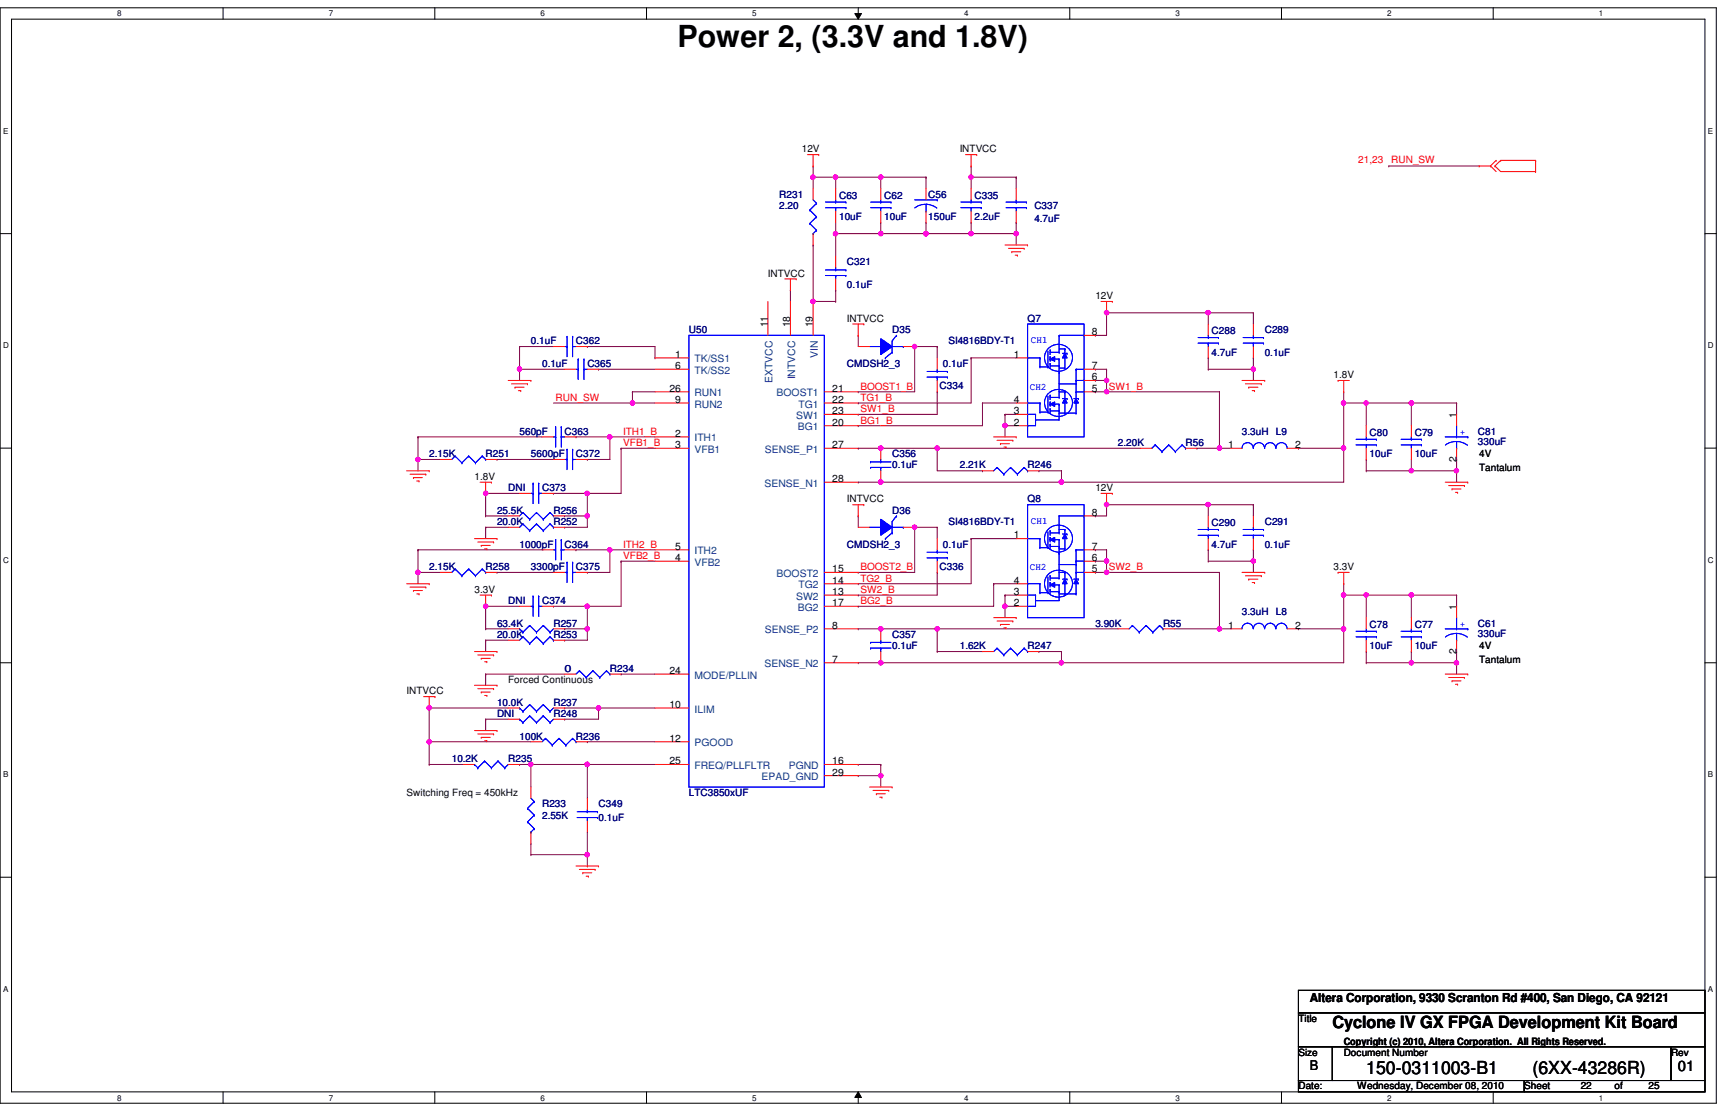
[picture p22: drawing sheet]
<svg xmlns="http://www.w3.org/2000/svg" width="432mm" height="279mm" viewBox="0 0 432 279" stroke-linecap="round" stroke-linejoin="round" font-family="sans-serif">
<defs><g id="words">
<text font-size="7.6" x="169.2" y="11.8">Power 2, (3.3V and 1.8V)</text>
<g font-size="4.5">
<text x="341.2" y="268.2">150-0311003-B1</text>
<text x="382.7" y="268.2">(6XX-43286R)</text>
</g>
<text font-size="4.2" x="332.7" y="256.8">Cyclone IV GX FPGA Development Kit Board</text>
<text font-size="3.6" x="419" y="267.4">01</text>
<text font-size="3.3" x="327.1" y="267.2">B</text>
<text font-size="3.1" x="327.1" y="250.1">Altera Corporation, 9330 Scranton Rd #400, San Diego, CA 92121</text>
<g font-size="2.5">
<text x="200.2" y="38.1">12V</text>
<text x="239.7" y="38.1">INTVCC</text>
<text x="191.8" y="69">INTVCC</text>
<text x="273.6" y="74.7">12V</text>
<text x="191.7" y="81.7" transform="rotate(-90 191.7 81.7)">11</text>
<text x="197.4" y="81.7" transform="rotate(-90 197.4 81.7)">18</text>
<text x="203" y="81.7" transform="rotate(-90 203 81.7)">19</text>
<text x="211.5" y="80.3">INTVCC</text>
<text x="272.7" y="83.7">8</text>
<text x="168.6" y="89.3">1</text>
<text x="253.2" y="89.3">1</text>
<text x="168.6" y="92.2">6</text>
<text x="272.7" y="92.2">7</text>
<text x="272.7" y="95">6</text>
<text x="333" y="94.4">1.8V</text>
<text x="167.2" y="97.8">26</text>
<text x="168.6" y="100.6">9</text>
<text x="207.9" y="100.6">22</text>
<text x="207.9" y="97.8">21</text>
<text x="253.2" y="100.6">4</text>
<text x="272.7" y="97.8">5</text>
<text x="207.9" y="103.4">23</text>
<text x="207.9" y="106.3">20</text>
<text x="253.2" y="106.3">2</text>
<text x="253.2" y="103.4">3</text>
<text x="363.7" y="104.3" transform="rotate(-90 363.7 104.3)">1</text>
<text x="168.6" y="111.9">3</text>
<text x="168.6" y="109.1">2</text>
<text x="207.9" y="111.9">27</text>
<text x="306.7" y="111.9">1</text>
<text x="323.5" y="111.9">2</text>
<text x="118.5" y="119.8">1.8V</text>
<text x="363.7" y="115.4" transform="rotate(-90 363.7 115.4)">2</text>
<text x="369.4" y="114.2">4V</text>
<text x="369.4" y="117.6">Tantalum</text>
<text x="207.9" y="120.4">28</text>
<text x="211.5" y="125.4">INTVCC</text>
<text x="273.6" y="122.6">12V</text>
<text x="272.7" y="128.8">8</text>
<text x="168.6" y="137.2">5</text>
<text x="253.2" y="134.5">1</text>
<text x="272.7" y="137.2">7</text>
<text x="168.6" y="140.1">4</text>
<text x="207.9" y="142.9">15</text>
<text x="272.7" y="142.9">5</text>
<text x="272.7" y="140.1">6</text>
<text x="333" y="142.4">3.3V</text>
<text x="118.5" y="148">3.3V</text>
<text x="207.9" y="145.7">14</text>
<text x="207.9" y="148.5">13</text>
<text x="253.2" y="145.7">4</text>
<text x="253.2" y="148.5">3</text>
<text x="207.9" y="151.3">17</text>
<text x="253.2" y="151.3">2</text>
<text x="363.7" y="152.2" transform="rotate(-90 363.7 152.2)">1</text>
<text x="207.9" y="157">8</text>
<text x="306.7" y="157">1</text>
<text x="323.5" y="157">2</text>
<text x="207.9" y="165.4">7</text>
<text x="363.7" y="163.3" transform="rotate(-90 363.7 163.3)">2</text>
<text x="369.4" y="162.1">4V</text>
<text x="369.4" y="165.5">Tantalum</text>
<text x="101.6" y="173.4">INTVCC</text>
<text x="126.9" y="170.6">Forced Continuous</text>
<text x="167.2" y="168.3">24</text>
<text x="167.2" y="176.7">10</text>
<text x="167.2" y="185.2">12</text>
<text x="167.2" y="190.8">25</text>
<text x="207.9" y="190.8">16</text>
<text x="207.9" y="193.6">29</text>
<text x="101.6" y="198.8">Switching Freq = 450kHz</text>
<text x="324.3" y="255.1">Title</text>
<text x="324.3" y="263.6">Size</text>
<text x="335.6" y="260.9">Copyright (c) 2010, Altera Corporation. All Rights Reserved.</text>
<text x="335.6" y="263.6">Document Number</text>
<text x="417.3" y="263.6">Rev</text>
<text x="324.3" y="272">Date:</text>
<text x="339" y="272">Wednesday, December 08, 2010</text>
<text x="380.7" y="272">Sheet</text>
<text x="394.8" y="272">22</text>
<text x="403.2" y="272">of</text>
<text x="411.7" y="272">25</text>
</g>
<g font-size="2.5" fill="#f00">
<text x="339.2" y="40.6">21,23</text>
<text x="347.4" y="40.6">RUN_SW</text>
<text x="138.8" y="100.1">RUN_SW</text>
<text x="214.9" y="100.1">TG1_B</text>
<text x="214.9" y="97.3">BOOST1_B</text>
<text x="276.9" y="97.3">SW1_B</text>
<text x="214.9" y="105.7">BG1_B</text>
<text x="214.9" y="102.9">SW1_B</text>
<text x="155.7" y="108.5">ITH1_B</text>
<text x="155.7" y="111.4">VFB1_B</text>
<text x="155.7" y="136.7">ITH2_B</text>
<text x="155.7" y="139.6">VFB2_B</text>
<text x="214.9" y="142.4">BOOST2_B</text>
<text x="276.9" y="142.4">SW2_B</text>
<text x="214.9" y="145.2">TG2_B</text>
<text x="214.9" y="148">SW2_B</text>
<text x="214.9" y="150.8">BG2_B</text>
</g>
<g font-size="2.5" fill="#000080">
<text x="194.6" y="49.3">R231</text>
<text x="194.6" y="52.2">2.20</text>
<text x="209.5" y="49.6">C63</text>
<text x="220.8" y="49.6">C62</text>
<text x="231.8" y="49.3">C56</text>
<text x="243.4" y="49.6">C335</text>
<text x="258.3" y="52.2">C337</text>
<text x="209.5" y="54.9">10uF</text>
<text x="220.8" y="54.9">10uF</text>
<text x="231.8" y="54.9">150uF</text>
<text x="243.4" y="54.9">2.2uF</text>
<text x="258.3" y="55.5">4.7uF</text>
<text x="211.5" y="66.3">C321</text>
<text x="211.5" y="71.9">0.1uF</text>
<text x="172" y="83.1">U50</text>
<text x="222.8" y="83.1">D35</text>
<text x="256.6" y="80.3">Q7</text>
<text x="302.6" y="83.4">C288</text>
<text x="315.8" y="83.1">C289</text>
<text x="132.6" y="86">0.1uF</text>
<text x="143.8" y="86">C362</text>
<text x="236.9" y="86">SI4816BDY-T1</text>
<text x="302.6" y="88.8">4.7uF</text>
<text x="315.8" y="88.8">0.1uF</text>
<text x="135.4" y="91.6">0.1uF</text>
<text x="146.7" y="91.6">C365</text>
<text x="211.5" y="91.6">CMDSH2_3</text>
<text x="235.5" y="91.6">0.1uF</text>
<text x="234.7" y="97.2">C334</text>
<text x="129.8" y="108.5">560pF</text>
<text x="141" y="108.5">C363</text>
<text x="279.2" y="111.3">2.20K</text>
<text x="296.1" y="111.3">R56</text>
<text x="310.2" y="108.5">3.3uH</text>
<text x="318.6" y="108.5">L9</text>
<text x="342.1" y="108.8">C80</text>
<text x="353.3" y="108.8">C79</text>
<text x="369.1" y="108.5">C81</text>
<text x="369.1" y="111.1">330uF</text>
<text x="107.2" y="114.2">2.15K</text>
<text x="121.3" y="114.2">R251</text>
<text x="132.6" y="114.2">5600pF</text>
<text x="143.8" y="114.2">C372</text>
<text x="222.8" y="114.2">C356</text>
<text x="222.8" y="117">0.1uF</text>
<text x="239.7" y="117">2.21K</text>
<text x="256.6" y="117">R246</text>
<text x="342.1" y="114.2">10uF</text>
<text x="353.3" y="114.2">10uF</text>
<text x="126.9" y="122.6">DNI</text>
<text x="135.4" y="122.6">C373</text>
<text x="256.6" y="125.4">Q8</text>
<text x="124.1" y="128.3">25.5K</text>
<text x="124.1" y="131.1">20.0K</text>
<text x="138.2" y="128.3">R256</text>
<text x="138.2" y="131.1">R252</text>
<text x="222.8" y="128.3">D36</text>
<text x="236.9" y="131.1">SI4816BDY-T1</text>
<text x="302.6" y="131.4">C290</text>
<text x="315.8" y="131.1">C291</text>
<text x="129.8" y="136.7">1000pF</text>
<text x="141" y="136.7">C364</text>
<text x="211.5" y="136.7">CMDSH2_3</text>
<text x="235.5" y="136.7">0.1uF</text>
<text x="302.6" y="136.7">4.7uF</text>
<text x="315.8" y="136.7">0.1uF</text>
<text x="107.2" y="142.4">2.15K</text>
<text x="121.3" y="142.4">R258</text>
<text x="132.6" y="142.4">3300pF</text>
<text x="143.8" y="142.4">C375</text>
<text x="234.7" y="142.4">C336</text>
<text x="126.9" y="150.8">DNI</text>
<text x="135.4" y="150.8">C374</text>
<text x="310.2" y="153.6">3.3uH</text>
<text x="318.6" y="153.6">L8</text>
<text x="124.1" y="159.3">20.0K</text>
<text x="124.1" y="156.5">63.4K</text>
<text x="138.2" y="159.3">R253</text>
<text x="138.2" y="156.5">R257</text>
<text x="222.8" y="159.3">C357</text>
<text x="273.6" y="156.5">3.90K</text>
<text x="290.4" y="156.5">R55</text>
<text x="342.1" y="156.7">C78</text>
<text x="353.3" y="156.7">C77</text>
<text x="369.1" y="156.5">C61</text>
<text x="369.1" y="159">330uF</text>
<text x="141" y="167.7">0</text>
<text x="152.3" y="167.7">R234</text>
<text x="222.8" y="162.1">0.1uF</text>
<text x="239.7" y="162.1">1.62K</text>
<text x="256.6" y="162.1">R247</text>
<text x="342.1" y="162.1">10uF</text>
<text x="353.3" y="162.1">10uF</text>
<text x="124.1" y="179">DNI</text>
<text x="124.1" y="176.2">10.0K</text>
<text x="138.2" y="179">R248</text>
<text x="138.2" y="176.2">R237</text>
<text x="129.8" y="184.7">100K</text>
<text x="143.8" y="184.7">R236</text>
<text x="112.8" y="190.3">10.2K</text>
<text x="126.9" y="190.3">R235</text>
<text x="135.4" y="201.5">R233</text>
<text x="149.5" y="201.5">C349</text>
<text x="172" y="198.8">LTC3850xUF</text>
<text x="135.4" y="204.4">2.55K</text>
<text x="149.5" y="204.9">0.1uF</text>
</g>
<g font-size="2.5" fill="#004080">
<text x="204.3" y="89.5" transform="rotate(-90 204.3 89.5)">VIN</text>
<text x="173.4" y="90.5">TK/SS1</text>
<text x="173.4" y="93.3">TK/SS2</text>
<text x="193" y="95.6" transform="rotate(-90 193 95.6)">EXTVCC</text>
<text x="198.6" y="94.7" transform="rotate(-90 198.6 94.7)">INTVCC</text>
<text x="173.4" y="99">RUN1</text>
<text x="173.4" y="101.8">RUN2</text>
<text x="193.9" y="99">BOOST1</text>
<text x="199.4" y="101.8">TG1</text>
<text x="198.8" y="104.6">SW1</text>
<text x="199.3" y="107.4">BG1</text>
<text x="173.4" y="113.1">VFB1</text>
<text x="173.4" y="110.2">ITH1</text>
<text x="191.1" y="113.1">SENSE_P1</text>
<text x="190.9" y="121.5">SENSE_N1</text>
<text x="173.4" y="141.3">VFB2</text>
<text x="173.4" y="138.4">ITH2</text>
<text x="193.9" y="144.1">BOOST2</text>
<text x="198.8" y="149.7">SW2</text>
<text x="199.4" y="146.9">TG2</text>
<text x="199.3" y="152.5">BG2</text>
<text x="191.1" y="158.2">SENSE_P2</text>
<text x="190.9" y="166.6">SENSE_N2</text>
<text x="173.4" y="169.5">MODE/PLLIN</text>
<text x="173.4" y="177.9">ILIM</text>
<text x="173.4" y="186.4">PGOOD</text>
<text x="173.4" y="192">FREQ/PLLFLTR</text>
<text x="190.2" y="194.8">EPAD_GND</text>
<text x="197" y="192">PGND</text>
</g>
<g font-size="2.5" fill="#00f">
<text x="257.5" y="85.7">CH1</text>
<text x="257.2" y="97.3">CH2</text>
<text x="364.6" y="108.5">+</text>
<text x="257.5" y="130.8">CH1</text>
<text x="257.2" y="142.4">CH2</text>
<text x="364.6" y="156.5">+</text>
</g>
<g font-size="2">
<text x="29.3" y="4.1">8</text>
<text x="82.1" y="4.1">7</text>
<text x="135" y="4.1">6</text>
<text x="187.9" y="4.1">5</text>
<text x="240.7" y="4.1">4</text>
<text x="293.6" y="4.1">3</text>
<text x="346.5" y="4.1">2</text>
<text x="399.3" y="4.1">1</text>
<text x=".8" y="33.4">E</text>
<text x="426.5" y="33.4">E</text>
<text x=".8" y="86.9">D</text>
<text x="426.5" y="86.9">D</text>
<text x=".8" y="140.5">C</text>
<text x="426.5" y="140.5">C</text>
<text x=".8" y="194.1">B</text>
<text x="426.5" y="194.1">B</text>
<text x=".8" y="247.6">A</text>
<text x="426.5" y="247.6">A</text>
<text x="29.3" y="274.8">8</text>
<text x="82.1" y="274.8">7</text>
<text x="135" y="274.8">6</text>
<text x="187.9" y="274.8">5</text>
<text x="240.7" y="274.8">4</text>
<text x="293.6" y="274.8">3</text>
<text x="346.5" y="274.8">2</text>
<text x="399.3" y="274.8">1</text>
</g>
</g></defs>
<path d="M0 1.9h428.6v273.6h-428.6zM2.9 4.8h422.9v267.8h-422.9z" fill="none" stroke="#000" stroke-width=".25"/>
<g fill="#fff">
<path d="M29.3 2.3h1.1v2.2h-1.1z"/>
<path d="M29.3 273h1.1v2.2h-1.1z"/>
</g>
<path d="M55.7 1.9v2.9M55.7 272.6v2.9" fill="none" stroke="#000" stroke-width=".25"/>
<g fill="#fff">
<path d="M82.1 2.3h1.1v2.2h-1.1z"/>
<path d="M82.1 273h1.1v2.2h-1.1z"/>
</g>
<path d="M108.6 1.9v2.9M108.6 272.6v2.9" fill="none" stroke="#000" stroke-width=".25"/>
<g fill="#fff">
<path d="M135 2.3h1.1v2.2h-1.1z"/>
<path d="M135 273h1.1v2.2h-1.1z"/>
</g>
<path d="M161.5 1.9v2.9M161.5 272.6v2.9" fill="none" stroke="#000" stroke-width=".25"/>
<g fill="#fff">
<path d="M187.9 2.3h1.1v2.2h-1.1z"/>
<path d="M187.9 273h1.1v2.2h-1.1z"/>
</g>
<path d="M213.5 3.4h1.6l-.8 1.4zM214.3 1.9v2.9M214.3 272.6l.8 1.4h-1.6zM214.3 272.6v2.9" fill="none" stroke="#000" stroke-width=".25"/>
<path d="M213.5 3.4h1.6l-.8 1.4zM214.3 272.6l.8 1.4h-1.6z" fill="#000"/>
<g fill="#fff">
<path d="M240.7 2.3h1.2v2.2h-1.2z"/>
<path d="M240.7 273h1.2v2.2h-1.2z"/>
</g>
<path d="M267.2 1.9v2.9M267.2 272.6v2.9" fill="none" stroke="#000" stroke-width=".25"/>
<g fill="#fff">
<path d="M293.6 2.3h1.1v2.2h-1.1z"/>
<path d="M293.6 273h1.1v2.2h-1.1z"/>
</g>
<path d="M320 1.9v2.9M320 272.6v2.9" fill="none" stroke="#000" stroke-width=".25"/>
<g fill="#fff">
<path d="M346.5 2.3h1.1v2.2h-1.1z"/>
<path d="M346.5 273h1.1v2.2h-1.1z"/>
</g>
<path d="M372.9 1.9v2.9M372.9 272.6v2.9" fill="none" stroke="#000" stroke-width=".25"/>
<g fill="#fff">
<path d="M399.3 2.3h1.1v2.2h-1.1z"/>
<path d="M399.3 273h1.1v2.2h-1.1z"/>
<path d="M.8 31.5h1.3v2.3h-1.3z"/>
<path d="M426.5 31.5h1.3v2.3h-1.3z"/>
<path d="M.8 85.1h1.4v2.2h-1.4z"/>
<path d="M426.5 85.1h1.4v2.2h-1.4z"/>
</g>
<path d="M0 58.3h2.9M425.8 58.3h2.8" fill="none" stroke="#000" stroke-width=".25"/>
<g fill="#fff">
<path d="M.8 138.6h1.4v2.3h-1.4z"/>
<path d="M426.5 138.6h1.4v2.3h-1.4z"/>
</g>
<path d="M0 111.9h2.9M425.8 111.9h2.8" fill="none" stroke="#000" stroke-width=".25"/>
<g fill="#fff">
<path d="M.8 192.2h1.3v2.3h-1.3z"/>
<path d="M426.5 192.2h1.3v2.3h-1.3z"/>
</g>
<path d="M0 165.5h2.9M425.8 165.5h2.8" fill="none" stroke="#000" stroke-width=".25"/>
<g fill="#fff">
<path d="M.8 245.8h1.3v2.2h-1.3z"/>
<path d="M426.5 245.8h1.3v2.2h-1.3z"/>
</g>
<path d="M0 219h2.9M425.8 219h2.8" fill="none" stroke="#000" stroke-width=".25"/>
<path d="M214.3 97.8h.1M228.4 86.5h.1M228.4 86.5h5.7M228.4 86.5v11.3h-14.1M214.3 100.6h.1M214.3 106.3h.1M214.3 100.6h28.2M214.3 106.3h31.1" fill="none" stroke="#800040" stroke-width=".25"/>
<circle cx="228.4" cy="86.5" r=".55" fill="#f0f"/>
<circle cx="228.4" cy="86.5" r=".55" fill="none" stroke="#f0f" stroke-width=".25"/>
<path d="M234.1 86.5h.1M234.1 86.5v2.9M273.6 95h.1M273.6 95h2.8" fill="none" stroke="#800040" stroke-width=".25"/>
<circle cx="276.3" cy="95" r=".56" fill="#f0f"/>
<circle cx="276.3" cy="95" r=".56" fill="none" stroke="#f0f" stroke-width=".25"/>
<g fill="none" stroke="#800040" stroke-width=".25">
<path d="M276.4 78.1h.1M276.4 78.1v5.6h-2.8M242.5 89.4h.1M242.5 89.4v11.2M242.5 89.4h11.3M273.6 83.7h.1M273.6 97.8h.1M276.4 95h.1M276.4 95v2.8h-2.8M304.5 97.8h.1M304.5 97.8v14.1M234.1 111.9h.1"/>
<path d="M234.1 111.9h50.7M245.4 100.6h.1M245.4 100.6v5.7M245.4 100.6h8.4"/>
</g>
<circle cx="304.5" cy="111.9" r=".56" fill="#f0f"/>
<circle cx="304.5" cy="111.9" r=".56" fill="none" stroke="#f0f" stroke-width=".25"/>
<path d="M313 78.1h.1M313 78.1v2.8M313 89.4h.1M313 92.2h.1M313 89.4v5.6" fill="none" stroke="#800040" stroke-width=".25"/>
<circle cx="313" cy="92.2" r=".55" fill="#f0f"/>
<circle cx="313" cy="92.2" r=".55" fill="none" stroke="#f0f" stroke-width=".25"/>
<path d="M276.4 78.1h.1M276.4 78.1h36.6M301.8 78.1h.1M301.8 78.1v2.8M301.8 89.4h.1M301.8 92.2h.1M301.8 89.4v2.8M301.8 92.2h11.2" fill="none" stroke="#800040" stroke-width=".25"/>
<circle cx="301.7" cy="78.1" r=".56" fill="#f0f"/>
<circle cx="301.7" cy="78.1" r=".56" fill="none" stroke="#f0f" stroke-width=".25"/>
<circle cx="276.3" cy="78.1" r=".56" fill="#f0f"/>
<circle cx="276.3" cy="78.1" r=".56" fill="none" stroke="#f0f" stroke-width=".25"/>
<path d="M197.4 72.4h.1M197.4 72.4v2.9M234.1 97.8h.1M234.1 97.8v5.7M251 103.5h.1M251 106.3h.1M251 103.5h2.8M251 106.3v2.8" fill="none" stroke="#800040" stroke-width=".25"/>
<circle cx="250.9" cy="106.3" r=".56" fill="#f0f"/>
<circle cx="250.9" cy="106.3" r=".56" fill="none" stroke="#f0f" stroke-width=".25"/>
<path d="M253.8 58.3h.1M253.8 58.3v2.9M214.3 83.7h.1M214.3 83.7v2.8" fill="none" stroke="#800040" stroke-width=".25"/>
<circle cx="253.8" cy="58.3" r=".56" fill="#f0f"/>
<circle cx="253.8" cy="58.3" r=".56" fill="none" stroke="#f0f" stroke-width=".25"/>
<path d="M242.5 55.5h.1M242.5 55.5v2.8" fill="none" stroke="#800040" stroke-width=".25"/>
<circle cx="242.5" cy="58.3" r=".55" fill="#f0f"/>
<circle cx="242.5" cy="58.3" r=".55" fill="none" stroke="#f0f" stroke-width=".25"/>
<path d="M242.5 44.2h.1M242.5 44.2v2.9M242.5 44.2h11.3M253.8 44.2h.1" fill="none" stroke="#800040" stroke-width=".25"/>
<circle cx="242.5" cy="44.2" r=".55" fill="#f0f"/>
<circle cx="242.5" cy="44.2" r=".55" fill="none" stroke="#f0f" stroke-width=".25"/>
<path d="M104.4 109.1h.1M104.4 114.7h.1M104.4 109.1h31M104.4 114.7v2.9M138.2 123.2h.1M138.2 123.2h8.5M146.7 123.2h.1M146.7 123.2v5.6" fill="none" stroke="#800040" stroke-width=".25"/>
<circle cx="146.6" cy="128.8" r=".56" fill="#f0f"/>
<circle cx="146.6" cy="128.8" r=".56" fill="none" stroke="#f0f" stroke-width=".25"/>
<g fill="none" stroke="#800040" stroke-width=".25">
<path d="M104.4 109.1h.1M104.4 109.1v5.6M124.1 114.7h.1M124.1 114.7h14.1M143.8 109.1h.1M143.8 109.1h8.5M152.3 109.1h.1M152.3 109.1v5.6M121.3 123.2h.1M121.3 128.8h.1M121.3 128.8h5.6M121.3 123.2h8.5"/>
<path d="M121.3 123.2v5.6M141 128.8h.1M141 128.8h5.7"/>
</g>
<circle cx="121.3" cy="123.2" r=".56" fill="#f0f"/>
<circle cx="121.3" cy="123.2" r=".56" fill="none" stroke="#f0f" stroke-width=".25"/>
<path d="M152.3 109.1h.1M152.3 109.1h11.3" fill="none" stroke="#800040" stroke-width=".25"/>
<circle cx="152.3" cy="109.1" r=".56" fill="#f0f"/>
<circle cx="152.3" cy="109.1" r=".56" fill="none" stroke="#f0f" stroke-width=".25"/>
<path d="M121.3 131.7h.1M121.3 131.7h5.6M121.3 131.7v2.8M141 131.7h.1M146.7 128.8h.1M146.7 123.2h.1M146.7 128.8v2.9h-5.7M146.7 123.2h8.4" fill="none" stroke="#800040" stroke-width=".25"/>
<circle cx="146.6" cy="123.2" r=".56" fill="#f0f"/>
<circle cx="146.6" cy="123.2" r=".56" fill="none" stroke="#f0f" stroke-width=".25"/>
<path d="M157.9 97.8h.1M157.9 97.8h5.7M138.2 100.6h25.4M146.7 114.7h.1M146.7 114.7h5.6M155.1 111.9h.1M155.1 111.9h8.5M155.1 111.9v11.3M157.9 100.6h.1" fill="none" stroke="#800040" stroke-width=".25"/>
<circle cx="157.9" cy="100.6" r=".55" fill="#f0f"/>
<circle cx="157.9" cy="100.6" r=".55" fill="none" stroke="#f0f" stroke-width=".25"/>
<g fill="none" stroke="#800040" stroke-width=".25">
<path d="M157.9 97.8h.1M157.9 97.8v2.8M273.6 128.8h.1M276.4 126h.1M276.4 126v2.8h-2.8M273.6 140.1h.1M273.6 142.9h.1M273.6 140.1h2.8M276.4 140.1h.1M276.4 140.1v2.8h-2.8M304.5 157h.1M304.5 142.9h.1"/>
<path d="M304.5 157h2.9M304.5 142.9v14.1"/>
</g>
<circle cx="276.3" cy="140.1" r=".56" fill="#f0f"/>
<circle cx="276.3" cy="140.1" r=".56" fill="none" stroke="#f0f" stroke-width=".25"/>
<path d="M265.1 165.5h.1M265.1 165.5h70.5" fill="none" stroke="#800040" stroke-width=".25"/>
<circle cx="265" cy="165.5" r=".56" fill="#f0f"/>
<circle cx="265" cy="165.5" r=".56" fill="none" stroke="#f0f" stroke-width=".25"/>
<g fill="none" stroke="#800040" stroke-width=".25">
<path d="M214.3 128.8h.1M214.3 128.8v2.9M228.4 131.7h.1M228.4 131.7h5.7M251 148.6h.1M251 151.4h.1M251 148.6h2.8M251 151.4v2.8M301.8 140.1h.1M301.8 140.1h11.2M324.3 157h.1M335.6 148.6h.1"/>
<path d="M335.6 148.6v8.4h-11.3"/>
</g>
<circle cx="335.5" cy="148.5" r=".56" fill="#f0f"/>
<circle cx="335.5" cy="148.5" r=".56" fill="none" stroke="#f0f" stroke-width=".25"/>
<path d="M228.4 131.7h.1M228.4 131.7v11.2h-14.1M242.5 134.5h.1M242.5 134.5v11.3M242.5 134.5h11.3M214.3 142.9h.1" fill="none" stroke="#800040" stroke-width=".25"/>
<circle cx="228.4" cy="131.6" r=".54" fill="#f0f"/>
<circle cx="228.4" cy="131.6" r=".54" fill="none" stroke="#f0f" stroke-width=".25"/>
<path d="M276.4 126h.1M276.4 126h25.4" fill="none" stroke="#800040" stroke-width=".25"/>
<circle cx="301.7" cy="126" r=".56" fill="#f0f"/>
<circle cx="301.7" cy="126" r=".56" fill="none" stroke="#f0f" stroke-width=".25"/>
<circle cx="276.3" cy="126" r=".56" fill="#f0f"/>
<circle cx="276.3" cy="126" r=".56" fill="none" stroke="#f0f" stroke-width=".25"/>
<path d="M234.1 157h.1M234.1 157h45.1" fill="none" stroke="#800040" stroke-width=".25"/>
<circle cx="234.1" cy="157" r=".56" fill="#f0f"/>
<circle cx="234.1" cy="157" r=".56" fill="none" stroke="#f0f" stroke-width=".25"/>
<path d="M313 126h.1M313 126v2.8M234.1 142.9h.1M234.1 142.9v5.7M313 140.1h.1M313 140.1v2.8" fill="none" stroke="#800040" stroke-width=".25"/>
<circle cx="313" cy="140.1" r=".55" fill="#f0f"/>
<circle cx="313" cy="140.1" r=".55" fill="none" stroke="#f0f" stroke-width=".25"/>
<g fill="none" stroke="#800040" stroke-width=".25">
<path d="M234.1 131.7h.1M234.1 131.7v2.8M301.8 137.3h.1M301.8 126h.1M301.8 126v2.8M301.8 137.3v2.8M301.8 126h11.2M214.3 145.8h.1M214.3 151.4h.1M214.3 145.8h28.2M214.3 151.4h33.9M335.6 157h.1"/>
<path d="M335.6 157v8.5"/>
</g>
<circle cx="335.5" cy="157" r=".56" fill="#f0f"/>
<circle cx="335.5" cy="157" r=".56" fill="none" stroke="#f0f" stroke-width=".25"/>
<g fill="none" stroke="#800040" stroke-width=".25">
<path d="M104.4 137.3h.1M104.4 137.3h31M104.4 142.9h.1M104.4 142.9v2.9M138.2 151.4h.1M138.2 151.4h8.5M146.7 142.9h.1M146.7 151.4h.1M146.7 142.9h5.6M146.7 151.4v5.6M155.1 140.1h.1M155.1 140.1h8.5"/>
<path d="M155.1 140.1v11.3M248.2 145.8h.1M248.2 145.8v5.6M248.2 145.8h5.6"/>
</g>
<circle cx="146.6" cy="157" r=".56" fill="#f0f"/>
<circle cx="146.6" cy="157" r=".56" fill="none" stroke="#f0f" stroke-width=".25"/>
<g fill="none" stroke="#800040" stroke-width=".25">
<path d="M104.4 137.3h.1M104.4 137.3v5.6M143.8 137.3h.1M143.8 137.3h8.5M152.3 137.3h.1M152.3 137.3v5.6M121.3 151.4h.1M121.3 157h.1M121.3 157h5.6M121.3 151.4h8.5M121.3 151.4v5.6M124.1 142.9h.1"/>
<path d="M124.1 142.9h14.1M141 157h.1M141 157h5.7"/>
</g>
<circle cx="121.3" cy="151.4" r=".56" fill="#f0f"/>
<circle cx="121.3" cy="151.4" r=".56" fill="none" stroke="#f0f" stroke-width=".25"/>
<path d="M152.3 137.3h.1M152.3 137.3h11.3" fill="none" stroke="#800040" stroke-width=".25"/>
<circle cx="152.3" cy="137.3" r=".56" fill="#f0f"/>
<circle cx="152.3" cy="137.3" r=".56" fill="none" stroke="#f0f" stroke-width=".25"/>
<path d="M146.7 151.4h.1M146.7 151.4h8.4" fill="none" stroke="#800040" stroke-width=".25"/>
<circle cx="146.6" cy="151.4" r=".56" fill="#f0f"/>
<circle cx="146.6" cy="151.4" r=".56" fill="none" stroke="#f0f" stroke-width=".25"/>
<path d="M203.1 44.2h5.6M208.7 44.2h.1M231.3 44.2h.1M231.3 44.2v2.9M121.3 159.9h.1M121.3 159.9h5.6M121.3 159.9v2.8M141 159.9h.1M146.7 157h.1M146.7 157v2.9h-5.7M121.3 168.3h.1M121.3 168.3v2.8" fill="none" stroke="#800040" stroke-width=".25"/>
<circle cx="208.7" cy="44.2" r=".56" fill="#f0f"/>
<circle cx="208.7" cy="44.2" r=".56" fill="none" stroke="#f0f" stroke-width=".25"/>
<path d="M203.1 41.4h.1M203.1 41.4v2.8M220 44.2h.1M220 55.5h.1M220 44.2v2.9M220 55.5v2.8M231.3 55.5h.1M231.3 55.5v2.8h11.2M242.5 58.3h.1" fill="none" stroke="#800040" stroke-width=".25"/>
<circle cx="231.2" cy="58.3" r=".56" fill="#f0f"/>
<circle cx="231.2" cy="58.3" r=".56" fill="none" stroke="#f0f" stroke-width=".25"/>
<path d="M242.5 58.3h11.3M253.8 58.3h.1M352.5 148.6h.1M352.5 148.6h11.3M363.8 148.6h.1M363.8 148.6v2.8" fill="none" stroke="#800040" stroke-width=".25"/>
<circle cx="352.5" cy="148.5" r=".56" fill="#f0f"/>
<circle cx="352.5" cy="148.5" r=".56" fill="none" stroke="#f0f" stroke-width=".25"/>
<path d="M341.2 148.6h.1M341.2 148.6v5.6" fill="none" stroke="#800040" stroke-width=".25"/>
<circle cx="341.2" cy="148.5" r=".55" fill="#f0f"/>
<circle cx="341.2" cy="148.5" r=".55" fill="none" stroke="#f0f" stroke-width=".25"/>
<path d="M352.5 100.6h.1M352.5 100.6h11.3M363.8 100.6h.1M363.8 100.6v2.9M335.6 148.6h.1M335.6 148.6h5.6" fill="none" stroke="#800040" stroke-width=".25"/>
<circle cx="352.5" cy="100.6" r=".56" fill="#f0f"/>
<circle cx="352.5" cy="100.6" r=".56" fill="none" stroke="#f0f" stroke-width=".25"/>
<path d="M341.2 100.6h.1M341.2 100.6v5.7M352.5 117.6h.1M352.5 117.6h11.3" fill="none" stroke="#800040" stroke-width=".25"/>
<circle cx="363.7" cy="117.5" r=".55" fill="#f0f"/>
<circle cx="363.7" cy="117.5" r=".55" fill="none" stroke="#f0f" stroke-width=".25"/>
<circle cx="352.5" cy="117.5" r=".55" fill="#f0f"/>
<circle cx="352.5" cy="117.5" r=".55" fill="none" stroke="#f0f" stroke-width=".25"/>
<path d="M335.6 97.8h.1M335.6 97.8v2.8M335.6 100.6h.1M335.6 100.6h5.6M363.8 117.6h.1M363.8 117.6v2.8M107.2 176.8h.1M107.2 176.8h19.7M121.3 168.3h.1M121.3 168.3h19.7M155.1 168.3h.1M155.1 168.3h8.5" fill="none" stroke="#800040" stroke-width=".25"/>
<circle cx="107.2" cy="176.7" r=".56" fill="#f0f"/>
<circle cx="107.2" cy="176.7" r=".56" fill="none" stroke="#f0f" stroke-width=".25"/>
<path d="M121.3 179.6h.1M121.3 179.6h5.6M121.3 179.6v2.8M149.5 176.8h.1M149.5 176.8h14.1" fill="none" stroke="#800040" stroke-width=".25"/>
<circle cx="149.5" cy="176.7" r=".56" fill="#f0f"/>
<circle cx="149.5" cy="176.7" r=".56" fill="none" stroke="#f0f" stroke-width=".25"/>
<g fill="none" stroke="#800040" stroke-width=".25">
<path d="M107.2 176.8h.1M107.2 176.8v8.4M141 179.6h.1M149.5 176.8h.1M149.5 176.8v2.8h-8.5M107.2 185.2h.1M107.2 185.2h25.4M146.7 185.2h.1M146.7 185.2h16.9M214.3 193.7h.1M214.3 193.7h5.7M220 193.7h.1"/>
<path d="M220 193.7v2.8"/>
</g>
<circle cx="220" cy="193.7" r=".56" fill="#f0f"/>
<circle cx="220" cy="193.7" r=".56" fill="none" stroke="#f0f" stroke-width=".25"/>
<path d="M208.7 58.3h11.3M220 58.3h.1M214.3 103.5h.1M214.3 103.5h19.8M214.3 148.6h.1M214.3 148.6h19.8M141 176.8h.1M141 176.8h8.5M220 190.9h.1M220 190.9v2.8" fill="none" stroke="#800040" stroke-width=".25"/>
<circle cx="208.7" cy="58.3" r=".56" fill="#f0f"/>
<circle cx="208.7" cy="58.3" r=".56" fill="none" stroke="#f0f" stroke-width=".25"/>
<circle cx="220" cy="58.3" r=".56" fill="#f0f"/>
<circle cx="220" cy="58.3" r=".56" fill="none" stroke="#f0f" stroke-width=".25"/>
<path d="M220 165.5h.1M220 165.5h45.1" fill="none" stroke="#800040" stroke-width=".25"/>
<circle cx="220" cy="165.5" r=".56" fill="#f0f"/>
<circle cx="220" cy="165.5" r=".56" fill="none" stroke="#f0f" stroke-width=".25"/>
<g fill="none" stroke="#800040" stroke-width=".25">
<path d="M129.8 86.5h.1M129.8 92.2h.1M129.8 86.5h8.4M129.8 92.2h11.2M129.8 86.5v5.7M146.7 86.5h.1M146.7 86.5h16.9M149.5 92.2h.1M149.5 92.2h14.1M214.3 111.9h.1M214.3 111.9h5.7M214.3 120.4h.1"/>
<path d="M214.3 120.4h5.7M214.3 157h.1M214.3 157h5.7"/>
</g>
<circle cx="129.7" cy="92.2" r=".55" fill="#f0f"/>
<circle cx="129.7" cy="92.2" r=".55" fill="none" stroke="#f0f" stroke-width=".25"/>
<path d="M253.8 44.2h.1M253.8 55.5h.1M253.8 44.2v2.9M253.8 55.5v2.8M129.8 92.2h.1M129.8 92.2v2.8M146.7 190.9h.1M146.7 190.9h16.9" fill="none" stroke="#800040" stroke-width=".25"/>
<circle cx="146.6" cy="190.8" r=".56" fill="#f0f"/>
<circle cx="146.6" cy="190.8" r=".56" fill="none" stroke="#f0f" stroke-width=".25"/>
<g fill="none" stroke="#800040" stroke-width=".25">
<path d="M346.8 41.4h.1M346.8 41.4h22.6M163.6 89.4h.1M163.6 86.5v2.9M107.2 190.9h.1M107.2 190.9h8.5M132.6 190.9h.1M132.6 190.9h14.1M146.7 190.9h.1M146.7 190.9v8.4M214.3 190.9h.1M214.3 190.9h5.7"/>
<path d="M146.7 213.4h.1M146.7 207.8v5.6"/>
</g>
<circle cx="146.6" cy="213.4" r=".56" fill="#f0f"/>
<circle cx="146.6" cy="213.4" r=".56" fill="none" stroke="#f0f" stroke-width=".25"/>
<path d="M341.2 114.7h.1M341.2 114.7v2.9M363.8 114.7h.1M363.8 114.7v2.9M352.5 165.5h.1M352.5 165.5h11.3" fill="none" stroke="#800040" stroke-width=".25"/>
<circle cx="363.7" cy="165.5" r=".56" fill="#f0f"/>
<circle cx="363.7" cy="165.5" r=".56" fill="none" stroke="#f0f" stroke-width=".25"/>
<path d="M203.1 61.2h.1M203.1 61.2v14.1M341.2 162.7h.1M341.2 162.7v2.8M363.8 165.5h.1M363.8 162.7h.1M363.8 162.7v5.6" fill="none" stroke="#800040" stroke-width=".25"/>
<circle cx="203" cy="75.2" r=".55" fill="#f0f"/>
<circle cx="203" cy="75.2" r=".55" fill="none" stroke="#f0f" stroke-width=".25"/>
<path d="M203.1 44.2h.1M203.1 44.2v2.9" fill="none" stroke="#800040" stroke-width=".25"/>
<circle cx="203" cy="44.2" r=".56" fill="#f0f"/>
<circle cx="203" cy="44.2" r=".56" fill="none" stroke="#f0f" stroke-width=".25"/>
<path d="M208.7 58.3h.1M208.7 58.3v5.7M220 44.2h11.3M220 58.3h11.3M231.3 44.2h.1M231.3 58.3h.1M242.5 41.4h.1M242.5 41.4v2.8M203.1 75.3h5.6M208.7 75.3h.1M208.7 72.4h.1M208.7 72.4v2.9" fill="none" stroke="#800040" stroke-width=".25"/>
<circle cx="231.2" cy="58.3" r=".56" fill="#f0f"/>
<circle cx="231.2" cy="58.3" r=".56" fill="none" stroke="#f0f" stroke-width=".25"/>
<path d="M208.7 44.2h.1M208.7 44.2v2.9M208.7 44.2h11.3M220 44.2h.1" fill="none" stroke="#800040" stroke-width=".25"/>
<circle cx="220" cy="44.2" r=".56" fill="#f0f"/>
<circle cx="220" cy="44.2" r=".56" fill="none" stroke="#f0f" stroke-width=".25"/>
<path d="M208.7 58.3h.1M208.7 55.5v2.8M276.4 97.8h.1M276.4 97.8h28.1" fill="none" stroke="#800040" stroke-width=".25"/>
<circle cx="276.3" cy="97.8" r=".56" fill="#f0f"/>
<circle cx="276.3" cy="97.8" r=".56" fill="none" stroke="#f0f" stroke-width=".25"/>
<path d="M273.6 92.2h.1M273.6 92.2h2.8M276.4 92.2h.1M276.4 92.2v2.8M251 106.3h.1M251 103.5h.1M251 106.3h2.8M251 103.5v2.8M276.4 142.9h.1M276.4 142.9h28.1" fill="none" stroke="#800040" stroke-width=".25"/>
<circle cx="276.3" cy="142.9" r=".56" fill="#f0f"/>
<circle cx="276.3" cy="142.9" r=".56" fill="none" stroke="#f0f" stroke-width=".25"/>
<path d="M273.6 137.3h.1M273.6 137.3h2.8M276.4 137.3h.1M276.4 137.3v2.8M251 151.4h.1M251 151.4h2.8" fill="none" stroke="#800040" stroke-width=".25"/>
<circle cx="250.9" cy="151.4" r=".56" fill="#f0f"/>
<circle cx="250.9" cy="151.4" r=".56" fill="none" stroke="#f0f" stroke-width=".25"/>
<path d="M304.5 111.9h.1M304.5 111.9h2.9M324.3 111.9h.1M324.3 111.9h11.3M335.6 111.9h.1M335.6 111.9v8.5M251 148.6h.1M251 148.6v2.8" fill="none" stroke="#800040" stroke-width=".25"/>
<circle cx="335.5" cy="111.9" r=".56" fill="#f0f"/>
<circle cx="335.5" cy="111.9" r=".56" fill="none" stroke="#f0f" stroke-width=".25"/>
<path d="M234.1 111.9h.1M234.1 111.9v5.7M265.1 117.6h.1M265.1 117.6v2.8" fill="none" stroke="#800040" stroke-width=".25"/>
<circle cx="234.1" cy="111.9" r=".56" fill="#f0f"/>
<circle cx="234.1" cy="111.9" r=".56" fill="none" stroke="#f0f" stroke-width=".25"/>
<path d="M220 111.9h.1M220 111.9h14.1" fill="none" stroke="#800040" stroke-width=".25"/>
<circle cx="220" cy="111.9" r=".56" fill="#f0f"/>
<circle cx="220" cy="111.9" r=".56" fill="none" stroke="#f0f" stroke-width=".25"/>
<path d="M220 120.4h.1M220 120.4h45.1" fill="none" stroke="#800040" stroke-width=".25"/>
<circle cx="220" cy="120.3" r=".56" fill="#f0f"/>
<circle cx="220" cy="120.3" r=".56" fill="none" stroke="#f0f" stroke-width=".25"/>
<path d="M234.1 117.6h11.3M245.4 117.6h.1M259.5 117.6h.1M259.5 117.6h5.6M298.9 111.9h.1M298.9 111.9h5.6M335.6 100.6h.1M335.6 100.6v11.3" fill="none" stroke="#800040" stroke-width=".25"/>
<circle cx="335.5" cy="100.6" r=".56" fill="#f0f"/>
<circle cx="335.5" cy="100.6" r=".56" fill="none" stroke="#f0f" stroke-width=".25"/>
<path d="M265.1 120.4h.1M265.1 120.4h70.5" fill="none" stroke="#800040" stroke-width=".25"/>
<circle cx="265" cy="120.3" r=".56" fill="#f0f"/>
<circle cx="265" cy="120.3" r=".56" fill="none" stroke="#f0f" stroke-width=".25"/>
<path d="M220 157h.1M220 157h14.1M234.1 157h.1M234.1 157v5.7M234.1 162.7h.1M234.1 162.7h11.3M259.5 162.7h.1M259.5 162.7h5.6M265.1 162.7h.1M265.1 162.7v2.8" fill="none" stroke="#800040" stroke-width=".25"/>
<circle cx="220" cy="157" r=".56" fill="#f0f"/>
<circle cx="220" cy="157" r=".56" fill="none" stroke="#f0f" stroke-width=".25"/>
<path d="M313 137.3h.1M313 137.3v2.8M293.3 157h11.2M304.5 157h.1M214.3 165.5h.1M214.3 165.5h5.7" fill="none" stroke="#800040" stroke-width=".25"/>
<circle cx="304.5" cy="157" r=".56" fill="#f0f"/>
<circle cx="304.5" cy="157" r=".56" fill="none" stroke="#f0f" stroke-width=".25"/>
<path d="M341.2 100.6h.1M341.2 100.6h11.3M352.5 100.6h.1M352.5 100.6v5.7" fill="none" stroke="#800040" stroke-width=".25"/>
<circle cx="341.2" cy="100.6" r=".55" fill="#f0f"/>
<circle cx="341.2" cy="100.6" r=".55" fill="none" stroke="#f0f" stroke-width=".25"/>
<path d="M341.2 117.6h.1M341.2 117.6h11.3M352.5 117.6h.1M352.5 114.7v2.9M341.2 148.6h.1M341.2 148.6h11.3M352.5 148.6h.1M352.5 148.6v5.6M352.5 162.7h.1M352.5 162.7v2.8" fill="none" stroke="#800040" stroke-width=".25"/>
<circle cx="352.5" cy="165.5" r=".56" fill="#f0f"/>
<circle cx="352.5" cy="165.5" r=".56" fill="none" stroke="#f0f" stroke-width=".25"/>
<path d="M335.6 145.8h.1M335.6 145.8v2.8M341.2 165.5h.1M341.2 165.5h11.3M107.2 185.2h.1M107.2 185.2v5.7" fill="none" stroke="#800040" stroke-width=".25"/>
<circle cx="107.2" cy="185.2" r=".56" fill="#f0f"/>
<circle cx="107.2" cy="185.2" r=".56" fill="none" stroke="#f0f" stroke-width=".25"/>
<path d="M132.6 190.9h.1M132.6 190.9v5.6" fill="none" stroke="#800040" stroke-width=".25"/>
<circle cx="132.5" cy="190.8" r=".56" fill="#f0f"/>
<circle cx="132.5" cy="190.8" r=".56" fill="none" stroke="#f0f" stroke-width=".25"/>
<path d="M104.4 114.7h.1M104.4 114.7h5.6M129.8 190.9h.1M129.8 190.9h2.8M132.6 213.4h.1M132.6 210.6h.1M132.6 213.4h14.1v2.8M132.6 210.6v2.8M146.7 216.2h.1" fill="none" stroke="#800040" stroke-width=".25"/>
<circle cx="104.3" cy="114.7" r=".56" fill="#f0f"/>
<circle cx="104.3" cy="114.7" r=".56" fill="none" stroke="#f0f" stroke-width=".25"/>
<path d="M104.4 142.9h.1M104.4 142.9h5.6" fill="none" stroke="#800040" stroke-width=".25"/>
<circle cx="104.3" cy="142.9" r=".56" fill="#f0f"/>
<circle cx="104.3" cy="142.9" r=".56" fill="none" stroke="#f0f" stroke-width=".25"/>
<g fill="none" stroke="#f00" stroke-width=".25">
<path d="M201.6 38.6h2.9M203.1 38.6v2.8M204.5 38.6h.1M241.1 38.6h2.8M242.5 38.6v2.8M243.9 38.6h.1M203.1 41.4h.1M208.7 47.1v2.8M208.7 52.7v2.8M220 47.1v2.8M220 52.7v2.8M242.5 41.4h.1"/>
<path d="M369.4 41.4h.1M369.4 41.4h2.8M372.2 41.4h.1M372.2 41.4l1.4 1.4M373.3 41.4h.1M373.3 41.4l1.5 1.4h8.7M373.6 40h.1M373.6 40l-1.4 1.4M374.8 40h.1M374.8 40h8.7M374.8 40l-1.5 1.4M383.5 40h.1"/>
<path d="M383.5 42.8h.1M383.5 40v2.8M196 69.6h2.8M197.4 72.4h.1M197.4 69.6v2.8M198.8 69.6h.1M251 61.2h5.6M251.8 62h4M252.7 62.9h.1M252.7 62.9h2.2M253.5 63.7h.6M254.1 63.7h.1"/>
<path d="M255.8 62h.1M256.6 61.2h.1M275 75.3h2.8M276.4 78.1h.1M276.4 75.3v2.8M277.8 75.3h.1M126.9 95h5.7M127.8 95.8h3.9M128.6 96.7h.1M128.6 96.7h2.3M129.5 97.5h.5M130 97.5h.1"/>
<path d="M131.7 95.8h.1M132.6 95h.1M141 92.2h2.8M146.7 92.2h2.8M212.9 80.9h2.8M214.3 83.7h.1M214.3 80.9v2.8M215.7 80.9h.1M310.2 95h5.6M311 95.8h4M311.9 96.7h.1M311.9 96.7h2.3"/>
<path d="M312.7 97.5h.6M313.3 97.5h.1M315 95.8h.1M315.8 95h.1M334.2 95h.1M334.2 95h2.8M335.6 97.8h.1M335.6 95v2.8M101.6 117.6h5.6M102.4 118.4h3.9M103.3 119.3h.1M103.3 119.3h2.2"/>
<path d="M106.3 118.4h.1M107.2 117.6h.1M245.4 117.6h2.8M248.2 109.1h5.6M249 109.9h3.9M249.9 110.8h.1M249.9 110.8h2.2M250.7 111.6h.5M251.2 111.6h.1M252.9 109.9h.1M253.8 109.1h.1M256.6 117.6h2.9"/>
<path d="M307.4 111.9h2.8M321.5 111.9h2.8M341.2 106.3v2.8M341.2 111.9v2.8M363.8 103.5v2.8M363.8 111.9v2.8M104.1 120.1h.5M104.6 120.1h.1M118.5 134.5h5.6M119.3 135.3h4M119.9 120.4h2.8M120.2 136.2h.1"/>
<path d="M120.2 136.2h2.2M121 137h.6M121.3 123.2h.1M121.3 120.4v2.8M121.6 137h.1M122.7 120.4h.1M123.3 135.3h.1M124.1 134.5h.1M126.9 128.8h2.9M129.8 123.2h2.8M135.4 123.2h2.8M138.2 128.8h2.8"/>
<path d="M212.9 126h2.8M214.3 128.8h.1M214.3 126v2.8M215.7 126h.1M275 123.2h2.8M276.4 126h.1M276.4 123.2v2.8M277.8 123.2h.1M301.8 128.8v2.9M301.8 134.5v2.8M360.9 120.4h5.7M361.8 121.2h3.9"/>
<path d="M362.6 122.1h.1M362.6 122.1h2.3M363.5 122.9h.5M364 122.9h.1M365.7 121.2h.1M366.6 120.4h.1M101.6 145.8h5.6M102.4 146.6h3.9M103.3 147.4h.1M103.3 147.4h2.2M104.1 148.3h.5M104.6 148.3h.1"/>
<path d="M106.3 146.6h.1M107.2 145.8h.1M110 142.9h2.8M119.9 148.6h2.8M121.3 151.4h.1M121.3 148.6v2.8M121.3 142.9h2.8M122.7 148.6h.1M126.9 159.9h2.9M129.8 151.4h2.8M135.4 151.4h2.8M138.2 142.9h2.8"/>
<path d="M138.2 159.9h2.8M143.8 142.9h2.9M220 157v2.9M248.2 154.2h5.6M249 155.1h3.9M249.9 155.9h.1M249.9 155.9h2.2M250.7 156.8h.5M251.2 156.8h.1M252.9 155.1h.1M253.8 154.2h.1M279.2 157h2.8"/>
<path d="M290.4 157h2.9M310.2 142.9h5.6M311 143.8h4M311.9 144.6h.1M311.9 144.6h2.3M312.7 145.5h.6M313.3 145.5h.1M315 143.8h.1M315.8 142.9h.1M334.2 142.9h.1M334.2 142.9h2.8M335.6 145.8h.1"/>
<path d="M335.6 142.9v2.9M352.5 154.2v2.8M352.5 159.9v2.8M363.8 151.4v2.8M363.8 159.9v2.8M105.8 173.9h2.8M107.2 176.8h.1M107.2 173.9v2.9M108.6 173.9h.1M118.5 162.7h5.6M118.5 171.1h5.6M119.3 163.5h4"/>
<path d="M119.3 172h4M120.2 164.4h.1M120.2 172.8h.1M120.2 164.4h2.2M120.2 172.8h2.2M121 165.2h.6M121 173.7h.6M121.6 165.2h.1M121.6 173.7h.1M123.3 163.5h.1M123.3 172h.1M124.1 162.7h.1"/>
<path d="M124.1 171.1h.1M126.9 179.6h2.9M138.2 179.6h2.8M141 168.3h2.8M152.3 168.3h2.8M220 162.7v2.8M360.9 168.3h5.7M361.8 169.2h3.9M362.6 170h.1M362.6 170h2.3M363.5 170.9h.5M364 170.9h.1"/>
<path d="M365.7 169.2h.1M366.6 168.3h.1M115.7 190.9h2.8M118.5 182.4h5.6M119.3 183.3h4M120.2 184.1h.1M120.2 184.1h2.2M121 185h.6M121.6 185h.1M123.3 183.3h.1M124.1 182.4h.1M126.9 190.9h2.9"/>
<path d="M217.2 196.5h5.6M218 197.4h4M218.9 198.2h.1M218.9 198.2h2.2M219.7 199.1h.6M220.3 199.1h.1M222 197.4h.1M222.8 196.5h.1M143.8 216.2h5.7M144.7 217.1h3.9M145.5 217.9h.1M145.5 217.9h2.3"/>
<path d="M146.4 218.8h.5M146.9 218.8h.1M148.6 217.1h.1M149.5 216.2h.1"/>
</g>
<path d="M324.3 247.3h101.5v5.6h-101.5zM324.3 252.9h101.5v8.5h-101.5zM324.3 261.4h8.4v8.4h-8.4zM324.3 269.8h56.4v2.8h-56.4zM332.7 261.4h84.6v8.4h-84.6zM380.7 269.8h45.1v2.8h-45.1zM417.3 261.4h8.5v8.4h-8.5z" fill="none" stroke="#000" stroke-width=".25"/>
<g fill="none" stroke="#00f" stroke-width=".25">
<path d="M206.2 51.9h5M206.2 50.5h5M208.7 50.5h.1M208.7 51.9h.1M208.7 49.9v.6M208.7 51.9v.8M211.2 51.9h.1M211.2 50.5h.1M217.4 51.9h5.1M217.4 50.5h5.1M220 50.5h.1M220 51.9h.1"/>
<path d="M220 49.9v.6M220 51.9v.8M222.5 51.9h.1M222.5 50.5h.1M143.8 92.2h.6M144.4 92.2h.1M144.4 89.7h.1M144.4 89.7v5M145.8 89.7h.1M145.8 92.2h.1M145.8 92.2h.9M145.8 89.7v5"/>
<path d="M249 116.7h.1M249 116.7l-.8 .9M249 116.7l1.7 1.7M250.7 118.4h.1M252.4 116.7h.1M252.4 116.7l-1.7 1.7M252.4 116.7l1.7 1.7M254.1 118.4h.1M255.8 116.7h.1M255.8 116.7l-1.7 1.7M255.8 116.7l.8 .9M256.6 117.6h.1"/>
<path d="M310.2 111.9a1.4 1.4 0 0 1 1.4-1.4 1.4 1.4 0 0 1 1.4 1.4 1.42 1.42 0 0 1 1.4-1.4 1.42 1.42 0 0 1 1.4 1.4M315.8 111.9a1.38 1.38 0 0 1 1.4-1.4 1.38 1.38 0 0 1 1.4 1.4M318.6 111.9a1.4 1.4 0 0 1 1.4-1.4 1.4 1.4 0 0 1 1.4 1.4M338.7 111.1h5M338.7 109.7h5M341.2 109.7h.1M341.2 111.1h.1M341.2 109.1v.6M341.2 111.1v.8M343.7 111.1h.1M343.7 109.7h.1M360.9 109.1h5.7"/>
<path d="M363.8 111.9h.1M363.8 109.1h.1M363.8 110.2l1.4 .3 1.3 .7M363.8 110.2l-1.5 .3-1.3 .6M363.8 106.3v2.8M363.8 110.2v1.7M366.6 109.1h.1M130.6 128h.1M130.6 128l-.8 .8M130.6 128l1.7 1.7M132.3 129.7h.1M132.6 123.2h.5"/>
<path d="M133.1 123.2h.1M133.1 120.6h.1M133.1 120.6v5.1M134 128h.1M134 128l-1.7 1.7M134 128l1.7 1.7M134.5 120.6h.1M134.5 123.2h.1M134.5 120.6v5.1M134.5 123.2h.9M135.7 129.7h.1M137.4 128h.1"/>
<path d="M137.4 128l-1.7 1.7M137.4 128l.8 .8M138.2 128.8h.1M217.2 131.7h2.8M220 131.7h.1M222.8 133.1h.1M222.8 130.3v2.8M222.8 131.7h2.8M225.6 131.7h.1M299.2 133.6h5.1M299.2 132.2h5.1M301.8 132.2h.1"/>
<path d="M301.8 133.6h.1M301.8 131.7v.5M301.8 133.6v.9M304.3 133.6h.1M304.3 132.2h.1M113.7 142.1h.1M113.7 142.1l1.7 1.7M113.7 142.1l-.9 .8M115.4 143.8h.1M117.1 142.1h.1M117.1 142.1l-1.7 1.7M117.1 142.1l1.6 1.7"/>
<path d="M118.7 143.8h.1M120.4 142.1h.1M120.4 142.1l-1.7 1.7M120.4 142.1l.9 .8M121.3 142.9h.1M130.6 159h.1M130.6 159l-.8 .9M130.6 159l1.7 1.7M132.6 151.4h.5M133.1 151.4h.1M133.1 148.8h.1M133.1 148.8v5.1"/>
<path d="M134 159h.1M134 159l-1.7 1.7M134 159l1.7 1.7M134.5 148.8h.1M134.5 151.4h.1M134.5 151.4h.9M134.5 148.8v5.1M137.4 159h.1M137.4 159l-1.7 1.7M137.4 159l.8 .9M138.2 159.9h.1M141 142.9h.6"/>
<path d="M141.6 142.9h.1M141.6 140.4h.1M141.6 140.4v5.1M143 140.4h.1M143 142.9h.1M143 142.9h.8M143 140.4v5.1M220 159.9v.5M282.8 156.2h.1M282.8 156.2l-.8 .8M282.8 156.2l1.7 1.7M284.5 157.9h.1"/>
<path d="M286.2 156.2h.1M286.2 156.2l-1.7 1.7M286.2 156.2l1.7 1.7M287.9 157.9h.1M289.6 156.2h.1M289.6 156.2l-1.7 1.7M289.6 156.2l.8 .8M290.4 157h.1M349.9 159h5.1M349.9 157.6h5.1M352.5 157.6h.1M352.5 159h.1"/>
<path d="M352.5 157v.6M352.5 159v.9M355 159h.1M355 157.6h.1M360.9 157h5.7M363.8 159.9h.1M363.8 157h.1M363.8 158.2l1.4 .2 1.3 .7M363.8 158.2l-1.5 .2-1.3 .6M363.8 154.2v2.8M363.8 158.2v1.7M366.6 157h.1"/>
<path d="M129.8 179.6h.1M129.8 179.6l.8 .8M132.3 160.7h.1M132.3 178.7h.1M132.3 178.7l1.7 1.7M132.3 178.7l-1.7 1.7M135.7 160.7h.1M135.7 178.7h.1M135.7 178.7l1.7 1.7M135.7 178.7l-1.7 1.7M138.2 179.6l-.8 .8M144.7 167.5h.1"/>
<path d="M144.7 167.5l-.9 .8M144.7 167.5l1.7 1.7M146.4 169.2h.1M148.1 167.5h.1M148.1 167.5l-1.7 1.7M148.1 167.5l1.7 1.7M149.8 169.2h.1M151.5 167.5h.1M151.5 167.5l-1.7 1.7M151.5 167.5l.8 .8M152.3 168.3h.1M217.4 161.8h.1"/>
<path d="M217.4 160.4h.1M217.4 161.8h5.1M217.4 160.4h5.1M220 160.4h.1M220 161.8h.1M220 161.8v.9M118.5 190.9h.1M118.5 190.9l.8 .8M119.3 191.7h.1M121 190h.1M121 190l1.7 1.7M121 190l-1.7 1.7"/>
<path d="M122.7 191.7h.1M124.4 190h.1M124.4 190l1.7 1.7M124.4 190l-1.7 1.7M126.1 191.7h.1M126.9 190.9l-.8 .8M130.6 180.4h.1M134 180.4h.1M137.4 180.4h.1"/>
</g>
<path d="M220 129.7l2.8 2-2.8 1.9z" fill-rule="evenodd" fill="#00f"/>
<path d="M217.2 131.7h2.8M220 129.7l2.8 2-2.8 1.9zM220 131.7h.1M221.1 134.5h.1M222.8 133.1h.1M222.8 133.1l-1.7 1.4M222.8 131.7h2.8M223.9 128.8h.1M223.9 128.8l-1.1 1.5v2.8M225.6 131.7h.1" fill="none" stroke="#00f" stroke-width=".25"/>
<path d="M220 129.7l2.8 2-2.8 1.9z" fill-rule="evenodd" fill="#00f"/>
<g fill="none" stroke="#00f" stroke-width=".25">
<path d="M217.4 116.7h.1M217.4 115.3h.1M217.4 116.7h5.1M217.4 115.3h5.1M220 115.3h.1M220 116.7h.1M220 114.7v.6M220 116.7v.9M138.2 137.3h.6M138.8 137.3h.1M138.8 134.7h.1M138.8 134.7v5.1"/>
<path d="M140.2 134.7h.1M140.2 137.3h.1M140.2 137.3h.8M140.2 134.7v5.1M220 129.7l2.8 2-2.8 1.9zM221.1 134.5h.1M222.8 133.1l-1.7 1.4M223.9 128.8h.1M223.9 128.8l-1.1 1.5M264.5 146h.1M264.5 146v4M249 161.8h.1"/>
<path d="M249 161.8l-.8 .9M249 161.8l1.7 1.7M250.7 163.5h.1M252.4 161.8h.1M252.4 161.8l-1.7 1.7M252.4 161.8l1.7 1.7M254.1 163.5h.1M255.8 161.8h.1M255.8 161.8l-1.7 1.7M255.8 161.8l.8 .9M256.6 162.7h.1"/>
</g>
<path d="M220 111.9v2.8M220 117.6v2.8M135.4 137.3h2.8M141 137.3h2.8M214.3 131.7h2.9M225.6 131.7h2.8M245.4 162.7h2.8M256.6 162.7h2.9" fill="none" stroke="#f00" stroke-width=".25"/>
<path d="M262.3 146l1.1-.5v1.1z" fill="#00f"/>
<g fill="none" stroke="#00f" stroke-width=".25">
<path d="M256.6 148.6h.1M256.6 148.6h2M261.7 148h.1M261.7 144.1v3.9M262.3 146l1.1-.5v1.1zM262.3 143.8h.1M262.3 145.5h.1M262.3 147.2h.1M262.3 146h.1M262.3 147.7h2.2M262.3 143.8v1.1M262.3 145.5v1.1"/>
<path d="M262.3 147.2v1.1M262.3 146h2.2M264.5 147.7h.1M264.5 148.3h1.4M265.9 148.3h.1"/>
<circle cx="264.4" cy="145.7" r="3.4"/>
</g>
<path d="M265.9 144.6l.6 1.2h-1.2z" fill="#00f"/>
<g fill="none" stroke="#00f" stroke-width=".25">
<path d="M256.6 134.5h.1M256.6 134.5h3.1M264.5 138.1h.1M264.5 138.1v6.3M264.5 132.2h1.4M265.9 132.2h.1M256.6 145.8h.1M256.6 145.8h3.1M258.6 148.6h.1M258.6 148.6v2.8M259.7 148h.1M259.7 145.8h.1"/>
<path d="M259.7 148h2M259.7 145.8v2.2M262.3 144.4h2.2M264.5 144.4h.1M264.5 142.9h1.4M265.3 144.6h1.2M265.9 144.6l.6 1.2h-1.2zM265.9 145.2h.1M265.9 142.9h.1M265.9 142.9v1.7M265.9 145.2v3.1M266.5 144.6h.1"/>
<circle cx="264.4" cy="134.5" r="3.4"/>
</g>
<path d="M262.3 134.7l1.1-.5v1.1z" fill="#00f"/>
<g fill="none" stroke="#00f" stroke-width=".25">
<path d="M259.7 134.5h.1M259.7 136.7h.1M259.7 134.5v2.2M259.7 136.7h2M261.7 136.7h.1M261.7 132.8v3.9M262.3 134.7l1.1-.5v1.1zM262.3 135.9h.1M262.3 134.7h.1M262.3 134.2h.1M262.3 132.5h.1M262.3 132.5v1.1"/>
<path d="M262.3 134.2v1.1M262.3 135.9v1.1M262.3 134.7h2.2M262.3 133.1h2.2M262.3 136.4h2.2M264.5 133.1h.1M264.5 128.8h.1M264.5 136.4h.1M264.5 134.7h.1M264.5 137h1.4M264.5 128.8v4.3M264.5 134.7v3.4"/>
<path d="M264.5 128.8h6.2M265.3 133.3h1.2M265.9 133.9h.1M265.9 132.2h.1M265.9 137h.1M265.9 132.2v1.1M265.9 133.9v3.1M266.5 133.3h.1M270.7 128.8h.1"/>
</g>
<path d="M265.9 133.3l.6 1.2h-1.2z" fill="#00f"/>
<path d="M256.6 126h14.1v28.2h-14.1zM265.9 133.3l.6 1.2h-1.2zM268.7 137.3h.1M268.7 137.3v7.3M265.9 148.3h2.8M268.2 144.6h1.1M268.7 140.1h.1M268.7 148.3h.1M268.7 140.1h2M269.3 144.6h.1" fill="none" stroke="#00f" stroke-width=".25"/>
<path d="M268.7 144.6l.6 1.2h-1.1z" fill="#00f"/>
<g fill="none" stroke="#00f" stroke-width=".25">
<path d="M268.7 137.3h.1M268.7 137.3h2M256.6 151.4h.1M256.6 151.4h2M258.6 150h.1M264.5 146h.1M264.5 141h4.2M264.5 146v4h-5.9M268.7 144.6l.6 1.2h-1.1zM268.7 145.2h.1M268.7 142.9h.1M268.7 141h.1"/>
<path d="M268.7 145.2v3.1M268.7 142.9h2"/>
</g>
<path d="M262.3 146l1.1-.5v1.1z" fill="#00f"/>
<g fill="none" stroke="#00f" stroke-width=".25">
<path d="M256.6 148.6h.1M256.6 148.6h2M261.7 148h.1M261.7 144.1v3.9M262.3 146l1.1-.5v1.1zM262.3 143.8h.1M262.3 145.5h.1M262.3 147.2h.1M262.3 146h.1M262.3 147.7h2.2M262.3 143.8v1.1M262.3 145.5v1.1"/>
<path d="M262.3 147.2v1.1M262.3 146h2.2M264.5 147.7h.1M264.5 148.3h1.4M265.9 148.3h.1"/>
<circle cx="264.4" cy="145.7" r="3.4"/>
</g>
<path d="M265.9 144.6l.6 1.2h-1.2z" fill="#00f"/>
<g fill="none" stroke="#00f" stroke-width=".25">
<path d="M256.6 134.5h.1M256.6 134.5h3.1M264.5 138.1h.1M264.5 138.1v6.3M264.5 132.2h1.4M265.9 132.2h.1M256.6 145.8h.1M256.6 145.8h3.1M258.6 148.6h.1M258.6 148.6v2.8M259.7 148h.1M259.7 145.8h.1"/>
<path d="M259.7 148h2M259.7 145.8v2.2M262.3 144.4h2.2M264.5 144.4h.1M264.5 142.9h1.4M265.3 144.6h1.2M265.9 144.6l.6 1.2h-1.2zM265.9 145.2h.1M265.9 142.9h.1M265.9 142.9v1.7M265.9 145.2v3.1M266.5 144.6h.1"/>
<circle cx="264.4" cy="134.5" r="3.4"/>
</g>
<path d="M262.3 134.7l1.1-.5v1.1z" fill="#00f"/>
<g fill="none" stroke="#00f" stroke-width=".25">
<path d="M259.7 134.5h.1M259.7 136.7h.1M259.7 134.5v2.2M259.7 136.7h2M261.7 136.7h.1M261.7 132.8v3.9M262.3 134.7l1.1-.5v1.1zM262.3 135.9h.1M262.3 134.7h.1M262.3 134.2h.1M262.3 132.5h.1M262.3 132.5v1.1"/>
<path d="M262.3 134.2v1.1M262.3 135.9v1.1M262.3 134.7h2.2M262.3 133.1h2.2M262.3 136.4h2.2M264.5 133.1h.1M264.5 128.8h.1M264.5 136.4h.1M264.5 134.7h.1M264.5 137h1.4M264.5 128.8v4.3M264.5 134.7v3.4"/>
<path d="M264.5 128.8h6.2M265.3 133.3h1.2M265.9 133.9h.1M265.9 132.2h.1M265.9 137h.1M265.9 132.2v1.1M265.9 133.9v3.1M266.5 133.3h.1M270.7 128.8h.1"/>
</g>
<path d="M265.9 133.3l.6 1.2h-1.2z" fill="#00f"/>
<path d="M256.6 126h14.1v28.2h-14.1zM265.9 133.3l.6 1.2h-1.2zM268.7 137.3h.1M268.7 137.3v7.3M265.9 148.3h2.8M268.2 144.6h1.1M268.7 140.1h.1M268.7 148.3h.1M268.7 140.1h2M269.3 144.6h.1" fill="none" stroke="#00f" stroke-width=".25"/>
<path d="M268.7 144.6l.6 1.2h-1.1z" fill="#00f"/>
<g fill="none" stroke="#00f" stroke-width=".25">
<path d="M217.2 86.5h2.8M220 86.5h.1M222.8 88h.1M222.8 85.1v2.9M222.8 86.5h2.8M225.6 86.5h.1M130.6 130.8h.1M130.6 130.8l-.8 .9M130.6 130.8l1.7 1.7M132.3 132.5h.1M134 130.8h.1M134 130.8l-1.7 1.7"/>
<path d="M134 130.8l1.7 1.7M135.7 132.5h.1M137.4 130.8h.1M137.4 130.8l-1.7 1.7M137.4 130.8l.8 .9M138.2 131.7h.1M268.7 137.3h.1M268.7 137.3h2M256.6 151.4h.1M256.6 151.4h2M258.6 150h.1M258.6 150h5.9"/>
<path d="M264.5 141h4.2M268.7 144.6l.6 1.2h-1.1zM268.7 145.2h.1M268.7 142.9h.1M268.7 141h.1M268.7 145.2v3.1M268.7 142.9h2"/>
</g>
<path d="M126.9 131.7h2.9M138.2 131.7h2.8M253.8 134.5h2.8M270.7 128.8h2.9M270.7 137.3h2.9M253.8 151.4h2.8M253.8 145.8h2.8M253.8 148.6h2.8M270.7 142.9h2.9M270.7 140.1h2.9" fill="none" stroke="#f00" stroke-width=".25"/>
<path d="M220 84.6l2.8 1.9-2.8 2z" fill-rule="evenodd" fill="#00f"/>
<path d="M217.2 86.5h2.8M220 84.6l2.8 1.9-2.8 2zM220 86.5h.1M221.1 89.4h.1M222.8 88h.1M222.8 88l-1.7 1.4M222.8 86.5h2.8M223.9 83.7h.1M223.9 83.7l-1.1 1.4v2.9M225.6 86.5h.1" fill="none" stroke="#00f" stroke-width=".25"/>
<path d="M220 84.6l2.8 1.9-2.8 2z" fill-rule="evenodd" fill="#00f"/>
<g fill="none" stroke="#00f" stroke-width=".25">
<path d="M202.2 52.5h.1M202.2 55.8h.1M202.2 52.5l1.7 1.6M202.2 55.8l1.7 1.7M203.1 58.3h.1M203.1 49.9l.8 .9M203.9 50.8h.1M203.9 54.1h.1M203.9 57.5h.1M203.9 50.8l-1.7 1.7M203.9 54.1l-1.7 1.7M203.9 57.5l-.8 .8"/>
<path d="M228.4 49.9h5.7M231.3 52.7h.1M231.3 51l1.4 .3 1.3 .6M231.3 51l-1.5 .2-1.3 .7M231.3 51v1.7M234.1 49.9h.1M240 51.9h5.1M240 50.5h5.1M242.5 50.5h.1M242.5 51.9h.1M242.5 49.9v.6M242.5 51.9v.8"/>
<path d="M245.1 51.9h.1M245.1 50.5h.1M251.2 51.9h5.1M251.2 50.5h5.1M253.8 50.5h.1M253.8 51.9h.1M253.8 49.9v.6M253.8 51.9v.8M256.3 51.9h.1M256.3 50.5h.1M141 86.5h.6M141.6 86.5h.1"/>
<path d="M141.6 84h.1M141.6 84v5.1M143 84h.1M143 86.5h.1M143 84v5.1M143 86.5h.8M220 84.6l2.8 1.9-2.8 2zM221.1 89.4h.1M222.8 88l-1.7 1.4M223.9 83.7h.1M223.9 83.7l-1.1 1.4M310.5 85.7h5.1"/>
<path d="M310.5 84.3h5.1M313 84.3h.1M313 85.7h.1M313 83.7v.6M313 85.7v.8M315.6 85.7h.1M315.6 84.3h.1M113.7 113.9h.1M113.7 113.9l-.9 .8M113.7 113.9l1.7 1.7M115.4 115.6h.1M117.1 113.9h.1"/>
<path d="M117.1 113.9l-1.7 1.7M117.1 113.9l1.6 1.7M118.7 115.6h.1M120.4 113.9h.1M120.4 113.9l-1.7 1.7M120.4 113.9l.9 .8M121.3 114.7h.1M138.2 109.1h.6M138.8 109.1h.1M138.8 106.6h.1M138.8 106.6v5M140.2 106.6h.1"/>
<path d="M140.2 109.1h.1M140.2 109.1h.8M140.2 106.6v5M141 114.7h.6M141.6 114.7h.1M141.6 112.2h.1M141.6 112.2v5.1M143 112.2h.1M143 114.7h.1M143 114.7h.8M143 112.2v5.1M264.5 100.9h.1"/>
<path d="M264.5 100.9v4M288.5 111.1h.1M288.5 111.1l-.8 .8M288.5 111.1l1.7 1.7M290.2 112.8h.1M291.9 111.1h.1M291.9 111.1l-1.7 1.7M291.9 111.1l1.6 1.7M293.5 112.8h.1M295.2 111.1h.1M295.2 111.1l-1.7 1.7M295.2 111.1l.9 .8"/>
<path d="M296.1 111.9h.1M129.8 157h.1M129.8 157l.8 .9M130.6 157.9h.1M132.3 156.2h.1M132.3 156.2l1.7 1.7M132.3 156.2l-1.7 1.7M134 157.9h.1M135.7 156.2h.1M135.7 156.2l1.7 1.7M135.7 156.2l-1.7 1.7M137.4 157.9h.1"/>
<path d="M138.2 157l-.8 .9M310.2 157a1.4 1.4 0 0 1 1.4-1.4 1.4 1.4 0 0 1 1.4 1.4 1.42 1.42 0 0 1 1.4-1.4 1.42 1.42 0 0 1 1.4 1.4M315.8 157a1.38 1.38 0 0 1 1.4-1.4 1.38 1.38 0 0 1 1.4 1.4M318.6 157a1.4 1.4 0 0 1 1.4-1.4 1.4 1.4 0 0 1 1.4 1.4M338.7 159h5M338.7 157.6h5M341.2 157.6h.1M341.2 159h.1M341.2 157v.6M341.2 159v.9M343.7 159h.1M343.7 157.6h.1"/>
<path d="M136.2 184.4h.1M136.2 184.4l-.8 .8M136.2 184.4l1.7 1.7M137.9 186.1h.1M139.6 184.4h.1M139.6 184.4l-1.7 1.7M139.6 184.4l1.7 1.7M141.3 186.1h.1M143 184.4h.1M143 184.4l-1.7 1.7M143 184.4l.8 .8M143.8 185.2h.1"/>
<path d="M144.1 204.1h5.1M144.1 202.7h5.1M146.7 202.7h.1M146.7 204.1h.1M146.7 202.1v.6M146.7 204.1v.9M149.2 204.1h.1M149.2 202.7h.1"/>
</g>
<g fill="none" stroke="#f00" stroke-width=".25">
<path d="M203.1 47.1v2.8M203.1 58.3v2.9M231.3 47.1v2.8M231.3 52.7v2.8M242.5 47.1v2.8M242.5 52.7v2.8M253.8 47.1v2.8M253.8 52.7v2.8M138.2 86.5h2.8M143.8 86.5h2.9M214.3 86.5h2.9M225.6 86.5h2.8"/>
<path d="M313 80.9v2.8M313 86.5v2.9M110 114.7h2.8M121.3 114.7h2.8M135.4 109.1h2.8M138.2 114.7h2.8M141 109.1h2.8M143.8 114.7h2.9M284.8 111.9h2.9M296.1 111.9h2.8M126.9 157h2.9M138.2 157h2.8"/>
<path d="M307.4 157h2.8M321.5 157h2.8M341.2 154.2v2.8M341.2 159.9v2.8M132.6 185.2h2.8M143.8 185.2h2.9M146.7 199.3v2.8M146.7 205v2.8"/>
</g>
<path d="M262.3 100.9l1.1-.5v1.1z" fill="#00f"/>
<g fill="none" stroke="#00f" stroke-width=".25">
<path d="M261.7 98.9v4M262.3 98.7h.1M262.3 98.7v1.1M256.6 103.5h.1M256.6 103.5h2M261.7 102.9h.1M262.3 100.9l1.1-.5v1.1zM262.3 100.4h.1M262.3 102.1h.1M262.3 100.9h.1M262.3 102.6h2.2M262.3 100.4v1.1"/>
<path d="M262.3 102.1v1.1M262.3 100.9h2.2M264.5 102.6h.1M264.5 103.2h1.4M265.9 103.2h.1"/>
<circle cx="264.4" cy="100.6" r="3.4"/>
</g>
<path d="M265.9 99.5l.6 1.1h-1.2z" fill="#00f"/>
<g fill="none" stroke="#00f" stroke-width=".25">
<path d="M256.6 89.4h.1M256.6 89.4h3.1M262.3 99.2h2.2M264.5 99.2h.1M264.5 93h.1M264.5 93v6.2M264.5 97.8h1.4M264.5 87.1h1.4M265.3 99.5h1.2M265.9 99.5l.6 1.1h-1.2zM265.9 97.8h.1M265.9 87.1h.1"/>
<path d="M265.9 97.8v1.7M266.5 99.5h.1M256.6 100.6h.1M256.6 100.6h3.1M258.6 103.5h.1M258.6 103.5v2.8M259.7 102.9h.1M259.7 100.6h.1M259.7 102.9h2M259.7 100.6v2.3M265.9 100.1h.1M265.9 100.1v3.1"/>
<circle cx="264.4" cy="89.4" r="3.4"/>
</g>
<path d="M262.3 89.7l1.1-.6v1.1z" fill="#00f"/>
<g fill="none" stroke="#00f" stroke-width=".25">
<path d="M259.7 89.4h.1M259.7 91.6h.1M259.7 89.4v2.2M259.7 91.6h2M261.7 91.6h.1M261.7 87.7v3.9M262.3 89.7l1.1-.6v1.1zM262.3 90.8h.1M262.3 89.7h.1M262.3 89.1h.1M262.3 87.4h.1M262.3 87.4v1.1"/>
<path d="M262.3 89.1v1.1M262.3 90.8v1.1M262.3 89.7h2.2M262.3 88h2.2M262.3 91.4h2.2M264.5 88h.1M264.5 83.7h.1M264.5 91.4h.1M264.5 89.7h.1M264.5 91.9h1.4M264.5 83.7v4.3M264.5 89.7v3.3"/>
<path d="M264.5 83.7h6.2M265.3 88.2h1.2M265.9 88.8h.1M265.9 87.1h.1M265.9 91.9h.1M265.9 87.1v1.1M265.9 88.8v3.1M266.5 88.2h.1M270.7 83.7h.1"/>
</g>
<path d="M265.9 88.2l.6 1.2h-1.2z" fill="#00f"/>
<path d="M256.6 80.9h14.1v28.2h-14.1zM265.9 88.2l.6 1.2h-1.2zM268.2 99.5h1.1M268.7 95h.1M268.7 92.2h.1M268.7 95h2M268.7 92.2v7.3M269.3 99.5h.1M265.9 103.2h2.8M268.7 103.2h.1" fill="none" stroke="#00f" stroke-width=".25"/>
<path d="M268.7 99.5l.6 1.1h-1.1z" fill="#00f"/>
<g fill="none" stroke="#00f" stroke-width=".25">
<path d="M264.5 95.8h4.2M268.7 99.5l.6 1.1h-1.1zM268.7 97.8h.1M268.7 95.8h.1M268.7 92.2h.1M268.7 97.8h2M268.7 92.2h2M256.6 106.3h.1M256.6 106.3h2M258.6 104.9h.1M264.5 100.9h.1M264.5 100.9v4h-5.9"/>
<path d="M268.7 100.1h.1M268.7 100.1v3.1"/>
</g>
<path d="M262.3 100.9l1.1-.5v1.1z" fill="#00f"/>
<g fill="none" stroke="#00f" stroke-width=".25">
<path d="M261.7 98.9v4M262.3 98.7h.1M262.3 98.7v1.1M256.6 103.5h.1M256.6 103.5h2M261.7 102.9h.1M262.3 100.9l1.1-.5v1.1zM262.3 100.4h.1M262.3 102.1h.1M262.3 100.9h.1M262.3 102.6h2.2M262.3 100.4v1.1"/>
<path d="M262.3 102.1v1.1M262.3 100.9h2.2M264.5 102.6h.1M264.5 103.2h1.4M265.9 103.2h.1"/>
<circle cx="264.4" cy="100.6" r="3.4"/>
</g>
<path d="M265.9 99.5l.6 1.1h-1.2z" fill="#00f"/>
<g fill="none" stroke="#00f" stroke-width=".25">
<path d="M256.6 89.4h.1M256.6 89.4h3.1M262.3 99.2h2.2M264.5 99.2h.1M264.5 93h.1M264.5 93v6.2M264.5 97.8h1.4M264.5 87.1h1.4M265.3 99.5h1.2M265.9 99.5l.6 1.1h-1.2zM265.9 97.8h.1M265.9 87.1h.1"/>
<path d="M265.9 97.8v1.7M266.5 99.5h.1M256.6 100.6h.1M256.6 100.6h3.1M258.6 103.5h.1M258.6 103.5v2.8M259.7 102.9h.1M259.7 100.6h.1M259.7 102.9h2M259.7 100.6v2.3M265.9 100.1h.1M265.9 100.1v3.1"/>
<circle cx="264.4" cy="89.4" r="3.4"/>
</g>
<path d="M262.3 89.7l1.1-.6v1.1z" fill="#00f"/>
<g fill="none" stroke="#00f" stroke-width=".25">
<path d="M259.7 89.4h.1M259.7 91.6h.1M259.7 89.4v2.2M259.7 91.6h2M261.7 91.6h.1M261.7 87.7v3.9M262.3 89.7l1.1-.6v1.1zM262.3 90.8h.1M262.3 89.7h.1M262.3 89.1h.1M262.3 87.4h.1M262.3 87.4v1.1"/>
<path d="M262.3 89.1v1.1M262.3 90.8v1.1M262.3 89.7h2.2M262.3 88h2.2M262.3 91.4h2.2M264.5 88h.1M264.5 83.7h.1M264.5 91.4h.1M264.5 89.7h.1M264.5 91.9h1.4M264.5 83.7v4.3M264.5 89.7v3.3"/>
<path d="M264.5 83.7h6.2M265.3 88.2h1.2M265.9 88.8h.1M265.9 87.1h.1M265.9 91.9h.1M265.9 87.1v1.1M265.9 88.8v3.1M266.5 88.2h.1M270.7 83.7h.1"/>
</g>
<path d="M265.9 88.2l.6 1.2h-1.2z" fill="#00f"/>
<path d="M256.6 80.9h14.1v28.2h-14.1zM265.9 88.2l.6 1.2h-1.2zM268.2 99.5h1.1M268.7 95h.1M268.7 92.2h.1M268.7 95h2M268.7 92.2v7.3M269.3 99.5h.1M265.9 103.2h2.8M268.7 103.2h.1" fill="none" stroke="#00f" stroke-width=".25"/>
<path d="M268.7 99.5l.6 1.1h-1.1z" fill="#00f"/>
<g fill="none" stroke="#00f" stroke-width=".25">
<path d="M206.2 68.8h5M206.2 67.4h5M208.7 67.4h.1M208.7 68.8h.1M208.7 66.8v.6M208.7 68.8v.8M211.2 68.8h.1M211.2 67.4h.1M172 83.7h33.9v112.8h-33.9zM231.5 94.1h5.1M231.5 92.8h5.1M234.1 92.8h.1"/>
<path d="M234.1 94.1h.1M234.1 92.2v.6M234.1 94.1v.9M236.6 94.1h.1M236.6 92.8h.1M264.5 95.8h4.2M268.7 99.5l.6 1.1h-1.1zM268.7 97.8h.1M268.7 95.8h.1M268.7 92.2h.1M268.7 97.8h2M268.7 92.2h2"/>
<path d="M299.2 85.7h5.1M299.2 84.3h5.1M301.8 84.3h.1M301.8 85.7h.1M301.8 83.7v.6M301.8 85.7v.8M304.3 85.7h.1M304.3 84.3h.1M256.6 106.3h.1M256.6 106.3h2M258.6 104.9h.1M258.6 104.9h5.9"/>
<path d="M268.7 100.1h.1M268.7 100.1v3.1M349.9 111.1h5.1M349.9 109.7h5.1M352.5 109.7h.1M352.5 111.1h.1M352.5 109.1v.6M352.5 111.1v.8M355 111.1h.1M355 109.7h.1M231.5 139.3h5.1M231.5 137.9h5.1"/>
<path d="M234.1 137.9h.1M234.1 139.3h.1M234.1 137.3v.6M234.1 139.3v.8M236.6 139.3h.1M236.6 137.9h.1M310.5 133.6h5.1M310.5 132.2h5.1M313 132.2h.1M313 133.6h.1M313 131.7v.5M313 133.6v.9"/>
<path d="M315.6 133.6h.1M315.6 132.2h.1M129.8 176.8h.1M129.8 176.8l.8 .8M130.6 177.6h.1M132.3 175.9h.1M132.3 175.9l1.7 1.7M132.3 175.9l-1.7 1.7M134 177.6h.1M135.7 175.9h.1M135.7 175.9l1.7 1.7M135.7 175.9l-1.7 1.7"/>
<path d="M137.4 177.6h.1M138.2 176.8l-.8 .8M132.6 199.3l.8 .9M131.7 201.8h.1M131.7 205.2h.1M131.7 201.8l1.7 1.7M131.7 205.2l1.7 1.7M132.6 207.8h.1M133.4 200.2h.1M133.4 203.5h.1M133.4 206.9h.1M133.4 200.2l-1.7 1.6"/>
<path d="M133.4 203.5l-1.7 1.7M133.4 206.9l-.8 .9"/>
</g>
<g fill="none" stroke="#f00" stroke-width=".25">
<path d="M191.8 75.3v8.4M197.4 75.3v8.4M203.1 75.3v8.4M208.7 64v2.8M208.7 69.6v2.8M163.6 97.8h8.4M163.6 92.2h8.4M163.6 89.4h8.4M205.9 97.8h8.4M234.1 89.4v2.8M234.1 95v2.8M253.8 89.4h2.8"/>
<path d="M270.7 97.8h2.9M270.7 83.7h2.9M270.7 92.2h2.9M270.7 95h2.9M301.8 80.9v2.8M301.8 86.5v2.9M163.6 100.6h8.4M163.6 111.9h8.4M163.6 109.1h8.4M205.9 106.3h8.4M205.9 100.6h8.4M205.9 103.5h8.4"/>
<path d="M205.9 111.9h8.4M253.8 106.3h2.8M253.8 100.6h2.8M253.8 103.5h2.8M352.5 106.3v2.8M352.5 111.9v2.8M163.6 137.3h8.4M205.9 120.4h8.4M234.1 134.5v2.8M313 128.8v2.9M313 134.5v2.8M163.6 140.1h8.4"/>
<path d="M205.9 145.8h8.4M205.9 148.6h8.4M205.9 151.4h8.4M205.9 142.9h8.4M205.9 157h8.4M234.1 140.1v2.8M126.9 176.8h2.9M138.2 176.8h2.8M163.6 168.3h8.4M163.6 176.8h8.4M205.9 165.5h8.4M132.6 196.5v2.8"/>
<path d="M163.6 190.9h8.4M163.6 185.2h8.4M205.9 190.9h8.4M205.9 193.7h8.4M132.6 207.8v2.8"/>
</g>
<circle cx="228.4" cy="86.5" r=".55" fill="#f0f"/>
<circle cx="228.4" cy="86.5" r=".55" fill="none" stroke="#f0f" stroke-width=".25"/>
<circle cx="276.3" cy="95" r=".56" fill="#f0f"/>
<circle cx="276.3" cy="95" r=".56" fill="none" stroke="#f0f" stroke-width=".25"/>
<circle cx="304.5" cy="111.9" r=".56" fill="#f0f"/>
<circle cx="304.5" cy="111.9" r=".56" fill="none" stroke="#f0f" stroke-width=".25"/>
<circle cx="313" cy="92.2" r=".55" fill="#f0f"/>
<circle cx="313" cy="92.2" r=".55" fill="none" stroke="#f0f" stroke-width=".25"/>
<circle cx="301.7" cy="78.1" r=".56" fill="#f0f"/>
<circle cx="301.7" cy="78.1" r=".56" fill="none" stroke="#f0f" stroke-width=".25"/>
<circle cx="276.3" cy="78.1" r=".56" fill="#f0f"/>
<circle cx="276.3" cy="78.1" r=".56" fill="none" stroke="#f0f" stroke-width=".25"/>
<circle cx="250.9" cy="106.3" r=".56" fill="#f0f"/>
<circle cx="250.9" cy="106.3" r=".56" fill="none" stroke="#f0f" stroke-width=".25"/>
<circle cx="253.8" cy="58.3" r=".56" fill="#f0f"/>
<circle cx="253.8" cy="58.3" r=".56" fill="none" stroke="#f0f" stroke-width=".25"/>
<circle cx="242.5" cy="58.3" r=".55" fill="#f0f"/>
<circle cx="242.5" cy="58.3" r=".55" fill="none" stroke="#f0f" stroke-width=".25"/>
<circle cx="242.5" cy="44.2" r=".55" fill="#f0f"/>
<circle cx="242.5" cy="44.2" r=".55" fill="none" stroke="#f0f" stroke-width=".25"/>
<circle cx="146.6" cy="128.8" r=".56" fill="#f0f"/>
<circle cx="146.6" cy="128.8" r=".56" fill="none" stroke="#f0f" stroke-width=".25"/>
<circle cx="121.3" cy="123.2" r=".56" fill="#f0f"/>
<circle cx="121.3" cy="123.2" r=".56" fill="none" stroke="#f0f" stroke-width=".25"/>
<circle cx="152.3" cy="109.1" r=".56" fill="#f0f"/>
<circle cx="152.3" cy="109.1" r=".56" fill="none" stroke="#f0f" stroke-width=".25"/>
<circle cx="146.6" cy="123.2" r=".56" fill="#f0f"/>
<circle cx="146.6" cy="123.2" r=".56" fill="none" stroke="#f0f" stroke-width=".25"/>
<circle cx="157.9" cy="100.6" r=".55" fill="#f0f"/>
<circle cx="157.9" cy="100.6" r=".55" fill="none" stroke="#f0f" stroke-width=".25"/>
<circle cx="276.3" cy="140.1" r=".56" fill="#f0f"/>
<circle cx="276.3" cy="140.1" r=".56" fill="none" stroke="#f0f" stroke-width=".25"/>
<circle cx="265" cy="165.5" r=".56" fill="#f0f"/>
<circle cx="265" cy="165.5" r=".56" fill="none" stroke="#f0f" stroke-width=".25"/>
<circle cx="335.5" cy="148.5" r=".56" fill="#f0f"/>
<circle cx="335.5" cy="148.5" r=".56" fill="none" stroke="#f0f" stroke-width=".25"/>
<circle cx="228.4" cy="131.6" r=".54" fill="#f0f"/>
<circle cx="228.4" cy="131.6" r=".54" fill="none" stroke="#f0f" stroke-width=".25"/>
<circle cx="301.7" cy="126" r=".56" fill="#f0f"/>
<circle cx="301.7" cy="126" r=".56" fill="none" stroke="#f0f" stroke-width=".25"/>
<circle cx="276.3" cy="126" r=".56" fill="#f0f"/>
<circle cx="276.3" cy="126" r=".56" fill="none" stroke="#f0f" stroke-width=".25"/>
<circle cx="234.1" cy="157" r=".56" fill="#f0f"/>
<circle cx="234.1" cy="157" r=".56" fill="none" stroke="#f0f" stroke-width=".25"/>
<circle cx="313" cy="140.1" r=".55" fill="#f0f"/>
<circle cx="313" cy="140.1" r=".55" fill="none" stroke="#f0f" stroke-width=".25"/>
<circle cx="335.5" cy="157" r=".56" fill="#f0f"/>
<circle cx="335.5" cy="157" r=".56" fill="none" stroke="#f0f" stroke-width=".25"/>
<circle cx="146.6" cy="157" r=".56" fill="#f0f"/>
<circle cx="146.6" cy="157" r=".56" fill="none" stroke="#f0f" stroke-width=".25"/>
<circle cx="121.3" cy="151.4" r=".56" fill="#f0f"/>
<circle cx="121.3" cy="151.4" r=".56" fill="none" stroke="#f0f" stroke-width=".25"/>
<circle cx="152.3" cy="137.3" r=".56" fill="#f0f"/>
<circle cx="152.3" cy="137.3" r=".56" fill="none" stroke="#f0f" stroke-width=".25"/>
<circle cx="146.6" cy="151.4" r=".56" fill="#f0f"/>
<circle cx="146.6" cy="151.4" r=".56" fill="none" stroke="#f0f" stroke-width=".25"/>
<circle cx="208.7" cy="44.2" r=".56" fill="#f0f"/>
<circle cx="208.7" cy="44.2" r=".56" fill="none" stroke="#f0f" stroke-width=".25"/>
<circle cx="231.2" cy="58.3" r=".56" fill="#f0f"/>
<circle cx="231.2" cy="58.3" r=".56" fill="none" stroke="#f0f" stroke-width=".25"/>
<circle cx="352.5" cy="148.5" r=".56" fill="#f0f"/>
<circle cx="352.5" cy="148.5" r=".56" fill="none" stroke="#f0f" stroke-width=".25"/>
<circle cx="341.2" cy="148.5" r=".55" fill="#f0f"/>
<circle cx="341.2" cy="148.5" r=".55" fill="none" stroke="#f0f" stroke-width=".25"/>
<circle cx="352.5" cy="100.6" r=".56" fill="#f0f"/>
<circle cx="352.5" cy="100.6" r=".56" fill="none" stroke="#f0f" stroke-width=".25"/>
<circle cx="363.7" cy="117.5" r=".55" fill="#f0f"/>
<circle cx="363.7" cy="117.5" r=".55" fill="none" stroke="#f0f" stroke-width=".25"/>
<circle cx="352.5" cy="117.5" r=".55" fill="#f0f"/>
<circle cx="352.5" cy="117.5" r=".55" fill="none" stroke="#f0f" stroke-width=".25"/>
<circle cx="107.2" cy="176.7" r=".56" fill="#f0f"/>
<circle cx="107.2" cy="176.7" r=".56" fill="none" stroke="#f0f" stroke-width=".25"/>
<circle cx="149.5" cy="176.7" r=".56" fill="#f0f"/>
<circle cx="149.5" cy="176.7" r=".56" fill="none" stroke="#f0f" stroke-width=".25"/>
<circle cx="220" cy="193.7" r=".56" fill="#f0f"/>
<circle cx="220" cy="193.7" r=".56" fill="none" stroke="#f0f" stroke-width=".25"/>
<circle cx="208.7" cy="58.3" r=".56" fill="#f0f"/>
<circle cx="208.7" cy="58.3" r=".56" fill="none" stroke="#f0f" stroke-width=".25"/>
<circle cx="220" cy="58.3" r=".56" fill="#f0f"/>
<circle cx="220" cy="58.3" r=".56" fill="none" stroke="#f0f" stroke-width=".25"/>
<circle cx="220" cy="165.5" r=".56" fill="#f0f"/>
<circle cx="220" cy="165.5" r=".56" fill="none" stroke="#f0f" stroke-width=".25"/>
<circle cx="129.7" cy="92.2" r=".55" fill="#f0f"/>
<circle cx="129.7" cy="92.2" r=".55" fill="none" stroke="#f0f" stroke-width=".25"/>
<circle cx="146.6" cy="190.8" r=".56" fill="#f0f"/>
<circle cx="146.6" cy="190.8" r=".56" fill="none" stroke="#f0f" stroke-width=".25"/>
<circle cx="146.6" cy="213.4" r=".56" fill="#f0f"/>
<circle cx="146.6" cy="213.4" r=".56" fill="none" stroke="#f0f" stroke-width=".25"/>
<circle cx="363.7" cy="165.5" r=".56" fill="#f0f"/>
<circle cx="363.7" cy="165.5" r=".56" fill="none" stroke="#f0f" stroke-width=".25"/>
<circle cx="203" cy="75.2" r=".55" fill="#f0f"/>
<circle cx="203" cy="75.2" r=".55" fill="none" stroke="#f0f" stroke-width=".25"/>
<circle cx="203" cy="44.2" r=".56" fill="#f0f"/>
<circle cx="203" cy="44.2" r=".56" fill="none" stroke="#f0f" stroke-width=".25"/>
<circle cx="231.2" cy="58.3" r=".56" fill="#f0f"/>
<circle cx="231.2" cy="58.3" r=".56" fill="none" stroke="#f0f" stroke-width=".25"/>
<circle cx="220" cy="44.2" r=".56" fill="#f0f"/>
<circle cx="220" cy="44.2" r=".56" fill="none" stroke="#f0f" stroke-width=".25"/>
<circle cx="276.3" cy="97.8" r=".56" fill="#f0f"/>
<circle cx="276.3" cy="97.8" r=".56" fill="none" stroke="#f0f" stroke-width=".25"/>
<circle cx="276.3" cy="142.9" r=".56" fill="#f0f"/>
<circle cx="276.3" cy="142.9" r=".56" fill="none" stroke="#f0f" stroke-width=".25"/>
<circle cx="250.9" cy="151.4" r=".56" fill="#f0f"/>
<circle cx="250.9" cy="151.4" r=".56" fill="none" stroke="#f0f" stroke-width=".25"/>
<circle cx="335.5" cy="111.9" r=".56" fill="#f0f"/>
<circle cx="335.5" cy="111.9" r=".56" fill="none" stroke="#f0f" stroke-width=".25"/>
<circle cx="234.1" cy="111.9" r=".56" fill="#f0f"/>
<circle cx="234.1" cy="111.9" r=".56" fill="none" stroke="#f0f" stroke-width=".25"/>
<circle cx="220" cy="111.9" r=".56" fill="#f0f"/>
<circle cx="220" cy="111.9" r=".56" fill="none" stroke="#f0f" stroke-width=".25"/>
<circle cx="220" cy="120.3" r=".56" fill="#f0f"/>
<circle cx="220" cy="120.3" r=".56" fill="none" stroke="#f0f" stroke-width=".25"/>
<circle cx="335.5" cy="100.6" r=".56" fill="#f0f"/>
<circle cx="335.5" cy="100.6" r=".56" fill="none" stroke="#f0f" stroke-width=".25"/>
<circle cx="265" cy="120.3" r=".56" fill="#f0f"/>
<circle cx="265" cy="120.3" r=".56" fill="none" stroke="#f0f" stroke-width=".25"/>
<circle cx="220" cy="157" r=".56" fill="#f0f"/>
<circle cx="220" cy="157" r=".56" fill="none" stroke="#f0f" stroke-width=".25"/>
<circle cx="304.5" cy="157" r=".56" fill="#f0f"/>
<circle cx="304.5" cy="157" r=".56" fill="none" stroke="#f0f" stroke-width=".25"/>
<circle cx="341.2" cy="100.6" r=".55" fill="#f0f"/>
<circle cx="341.2" cy="100.6" r=".55" fill="none" stroke="#f0f" stroke-width=".25"/>
<circle cx="352.5" cy="165.5" r=".56" fill="#f0f"/>
<circle cx="352.5" cy="165.5" r=".56" fill="none" stroke="#f0f" stroke-width=".25"/>
<circle cx="107.2" cy="185.2" r=".56" fill="#f0f"/>
<circle cx="107.2" cy="185.2" r=".56" fill="none" stroke="#f0f" stroke-width=".25"/>
<circle cx="132.5" cy="190.8" r=".56" fill="#f0f"/>
<circle cx="132.5" cy="190.8" r=".56" fill="none" stroke="#f0f" stroke-width=".25"/>
<circle cx="104.3" cy="114.7" r=".56" fill="#f0f"/>
<circle cx="104.3" cy="114.7" r=".56" fill="none" stroke="#f0f" stroke-width=".25"/>
<circle cx="104.3" cy="142.9" r=".56" fill="#f0f"/>
<circle cx="104.3" cy="142.9" r=".56" fill="none" stroke="#f0f" stroke-width=".25"/>
<use href="#words"/>
</svg>
